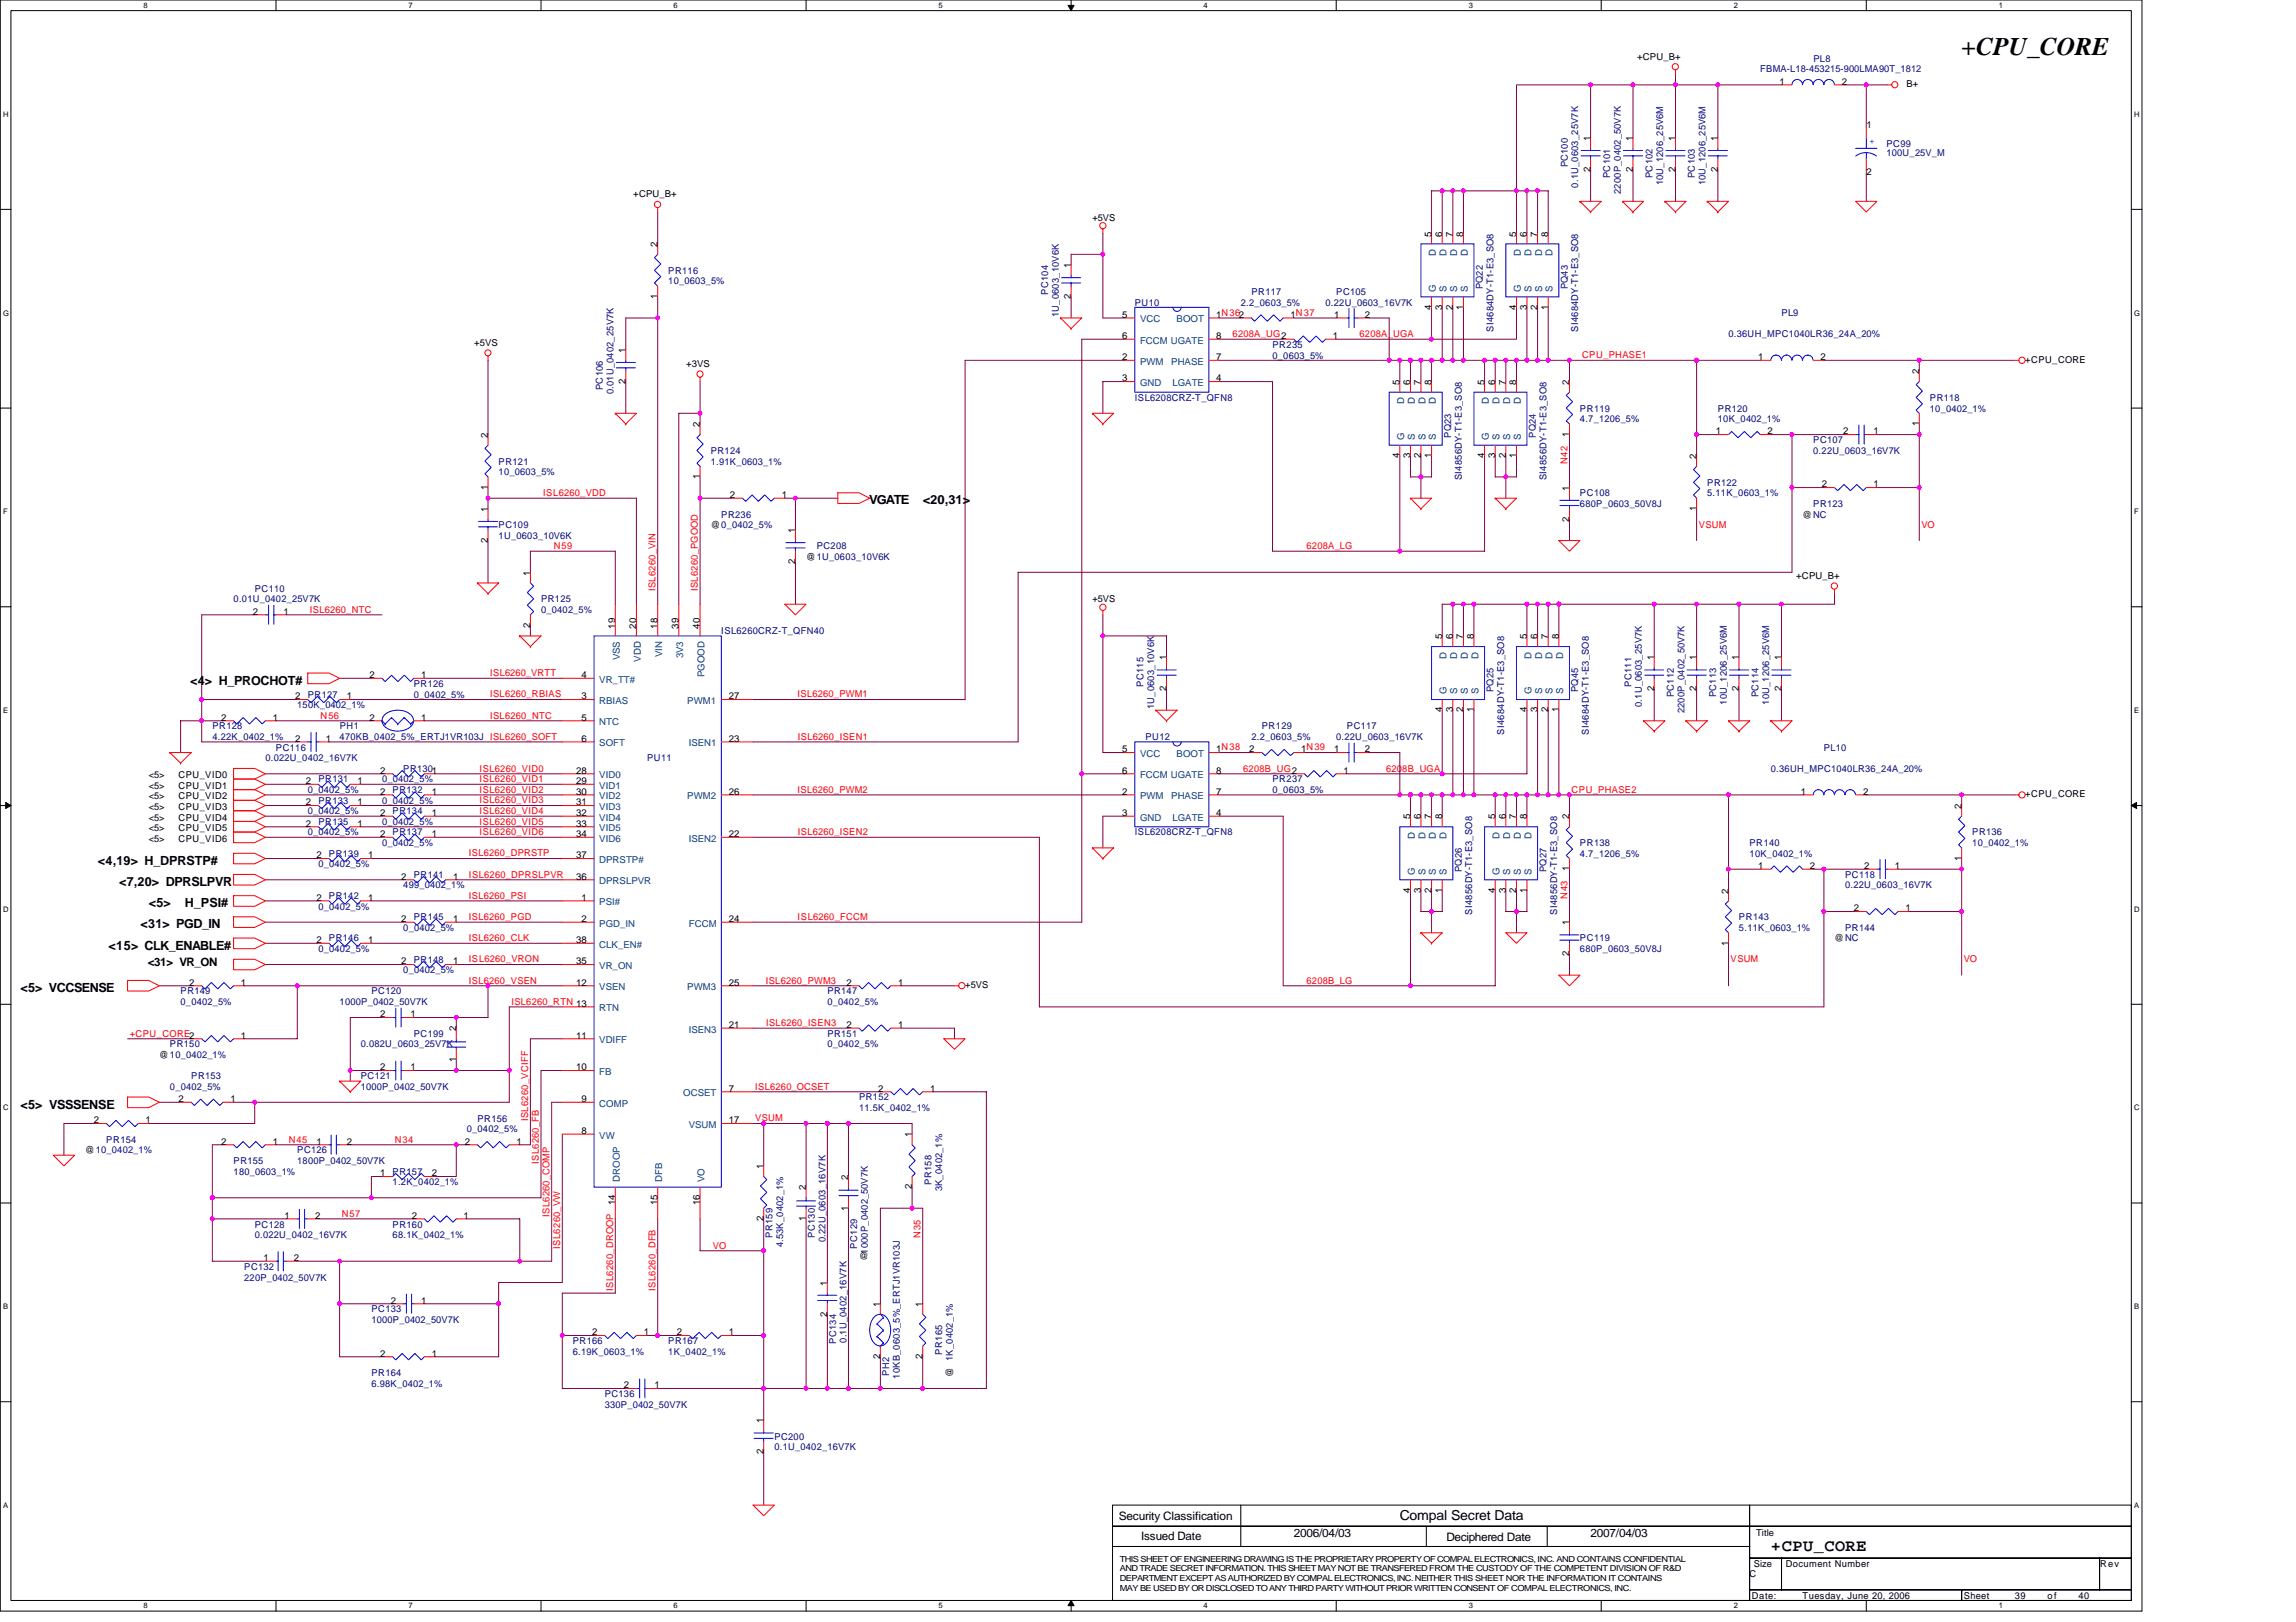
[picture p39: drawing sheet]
<svg xmlns="http://www.w3.org/2000/svg" width="297mm" height="210mm" viewBox="0 0 297 210" stroke-linecap="round" stroke-linejoin="round" font-family="sans-serif">
<defs><g id="words">
<text font-size="3.3" x="253.8" y="7.1">+CPU_CORE</text>
<text font-size="2.2" x="229.1" y="200.7">+CPU_CORE</text>
<text font-size="1.8" x="181.1" y="196.8">Compal Secret Data</text>
<g font-size="1.6">
<text x="112.5" y="65.3">VGATE</text>
<text x="119.4" y="65.3">&lt;20,31&gt;</text>
<text x="24.6" y="88.6">&lt;4&gt; H_PROCHOT#</text>
<text x="12.7" y="111.9">&lt;4,19&gt; H_DPRSTP#</text>
<text x="15.4" y="114.7">&lt;7,20&gt; DPRSLPVR</text>
<text x="19.2" y="117.4">&lt;5&gt;</text>
<text x="23.9" y="117.4">H_PSI#</text>
<text x="14.1" y="122.9">&lt;15&gt; CLK_ENABLE#</text>
<text x="18.2" y="120.1">&lt;31&gt; PGD_IN</text>
<text x="2.6" y="128.4">&lt;5&gt; VCCSENSE</text>
<text x="2.6" y="143.5">&lt;5&gt; VSSSENSE</text>
</g>
<g font-size="1.5">
<text x="19.1" y="125">&lt;31&gt; VR_ON</text>
<text x="144.8" y="196.7">Security Classification</text>
<text x="147.6" y="199.3">Issued Date</text>
<text x="167.4" y="198.9">2006/04/03</text>
<text x="187.1" y="199.4">Deciphered Date</text>
<text x="205.8" y="198.9">2007/04/03</text>
</g>
<g font-size="1.2">
<text x="211.8" y="7.7">+CPU_B+</text>
<text x="230.2" y="11">1</text>
<text x="238.3" y="11">2</text>
<text x="246.7" y="11.3">B+</text>
<text x="241.5" y="16.6">1</text>
<text x="205.8" y="22.2" transform="rotate(-90 205.8 22.2)">2</text>
<text x="205.8" y="18.2" transform="rotate(-90 205.8 18.2)">1</text>
<text x="211.2" y="22.2" transform="rotate(-90 211.2 22.2)">2</text>
<text x="211.2" y="18.2" transform="rotate(-90 211.2 18.2)">1</text>
<text x="216.7" y="22.2" transform="rotate(-90 216.7 22.2)">2</text>
<text x="216.7" y="18.2" transform="rotate(-90 216.7 18.2)">1</text>
<text x="222.2" y="22.2" transform="rotate(-90 222.2 22.2)">2</text>
<text x="222.2" y="18.2" transform="rotate(-90 222.2 18.2)">1</text>
<text x="241.5" y="22.6">2</text>
<text x="81.9" y="25.5">+CPU_B+</text>
<text x="141.3" y="28.6">+5VS</text>
<text x="85.1" y="32" transform="rotate(-90 85.1 32)">2</text>
<text x="138.6" y="34.7" transform="rotate(-90 138.6 34.7)">1</text>
<text x="185.2" y="30.6" transform="rotate(-90 185.2 30.6)">5</text>
<text x="186.6" y="30.6" transform="rotate(-90 186.6 30.6)">6</text>
<text x="187.9" y="30.6" transform="rotate(-90 187.9 30.6)">7</text>
<text x="189.3" y="30.6" transform="rotate(-90 189.3 30.6)">8</text>
<text x="196.2" y="30.6" transform="rotate(-90 196.2 30.6)">5</text>
<text x="197.5" y="30.6" transform="rotate(-90 197.5 30.6)">6</text>
<text x="198.9" y="30.6" transform="rotate(-90 198.9 30.6)">7</text>
<text x="200.3" y="30.6" transform="rotate(-90 200.3 30.6)">8</text>
<text x="85.1" y="38.7" transform="rotate(-90 85.1 38.7)">1</text>
<text x="138.6" y="38.7" transform="rotate(-90 138.6 38.7)">2</text>
<text x="145.2" y="41.1">5</text>
<text x="157.3" y="41.1">1N362</text>
<text x="167" y="41.1">1N37</text>
<text x="172.6" y="41.1">1</text>
<text x="176.6" y="41.1">2</text>
<text x="185.2" y="40.1" transform="rotate(-90 185.2 40.1)">4</text>
<text x="186.6" y="40.1" transform="rotate(-90 186.6 40.1)">3</text>
<text x="187.9" y="40.1" transform="rotate(-90 187.9 40.1)">2</text>
<text x="189.3" y="40.1" transform="rotate(-90 189.3 40.1)">1</text>
<text x="196.2" y="40.1" transform="rotate(-90 196.2 40.1)">4</text>
<text x="197.5" y="40.1" transform="rotate(-90 197.5 40.1)">3</text>
<text x="198.9" y="40.1" transform="rotate(-90 198.9 40.1)">2</text>
<text x="200.3" y="40.1" transform="rotate(-90 200.3 40.1)">1</text>
<text x="61.4" y="44.7">+5VS</text>
<text x="80.9" y="45.7" transform="rotate(-90 80.9 45.7)">1</text>
<text x="88.8" y="47.5">+3VS</text>
<text x="145.2" y="43.9">6</text>
<text x="145.2" y="46.6">2</text>
<text x="157.3" y="43.9">8</text>
<text x="157.3" y="46.6">7</text>
<text x="172.4" y="43.9">1</text>
<text x="227.5" y="46.6">1</text>
<text x="235.5" y="46.6">2</text>
<text x="262" y="46.9">+CPU_CORE</text>
<text x="80.9" y="49.7" transform="rotate(-90 80.9 49.7)">2</text>
<text x="145.2" y="49.4">3</text>
<text x="157.3" y="49.4">4</text>
<text x="181.1" y="49.8" transform="rotate(-90 181.1 49.8)">5</text>
<text x="182.5" y="49.8" transform="rotate(-90 182.5 49.8)">6</text>
<text x="183.8" y="49.8" transform="rotate(-90 183.8 49.8)">7</text>
<text x="185.2" y="49.8" transform="rotate(-90 185.2 49.8)">8</text>
<text x="192" y="49.8" transform="rotate(-90 192 49.8)">5</text>
<text x="193.4" y="49.8" transform="rotate(-90 193.4 49.8)">6</text>
<text x="194.8" y="49.8" transform="rotate(-90 194.8 49.8)">7</text>
<text x="196.2" y="49.8" transform="rotate(-90 196.2 49.8)">8</text>
<text x="203" y="49.8" transform="rotate(-90 203 49.8)">2</text>
<text x="248.3" y="48.4" transform="rotate(-90 248.3 48.4)">2</text>
<text x="63.1" y="56.7" transform="rotate(-90 63.1 56.7)">2</text>
<text x="90.5" y="55.3" transform="rotate(-90 90.5 55.3)">2</text>
<text x="181.1" y="59.3" transform="rotate(-90 181.1 59.3)">4</text>
<text x="182.5" y="59.3" transform="rotate(-90 182.5 59.3)">3</text>
<text x="183.8" y="59.3" transform="rotate(-90 183.8 59.3)">2</text>
<text x="185.2" y="59.3" transform="rotate(-90 185.2 59.3)">1</text>
<text x="192" y="59.3" transform="rotate(-90 192 59.3)">4</text>
<text x="193.4" y="59.3" transform="rotate(-90 193.4 59.3)">3</text>
<text x="194.8" y="59.3" transform="rotate(-90 194.8 59.3)">2</text>
<text x="196.2" y="59.3" transform="rotate(-90 196.2 59.3)">1</text>
<text x="203" y="56.5" transform="rotate(-90 203 56.5)">1</text>
<text x="219.5" y="59.4" transform="rotate(-90 219.5 59.4)">2</text>
<text x="222" y="56.2">1</text>
<text x="228.7" y="56.2">2</text>
<text x="238.4" y="56.2">2</text>
<text x="242.4" y="56.2">1</text>
<text x="248.3" y="55.1" transform="rotate(-90 248.3 55.1)">1</text>
<text x="63.1" y="63.4" transform="rotate(-90 63.1 63.4)">1</text>
<text x="90.5" y="62" transform="rotate(-90 90.5 62)">1</text>
<text x="94.4" y="64.5">2</text>
<text x="101.1" y="64.5">1</text>
<text x="203" y="63.5" transform="rotate(-90 203 63.5)">1</text>
<text x="235.7" y="63.1">2</text>
<text x="242.4" y="63.1">1</text>
<text x="63.1" y="70.2" transform="rotate(-90 63.1 70.2)">2</text>
<text x="63.1" y="66.3" transform="rotate(-90 63.1 66.3)">1</text>
<text x="91.9" y="68.3">@0_0402_5%</text>
<text x="102.9" y="69" transform="rotate(-90 102.9 69)">1</text>
<text x="203" y="67.5" transform="rotate(-90 203 67.5)">2</text>
<text x="219.5" y="66.1" transform="rotate(-90 219.5 66.1)">1</text>
<text x="233.2" y="67">@NC</text>
<text x="68.6" y="74.5" transform="rotate(-90 68.6 74.5)">1</text>
<text x="102.9" y="73" transform="rotate(-90 102.9 73)">2</text>
<text x="104.3" y="72.5">@1U_0603_10V6K</text>
<text x="141.3" y="77.9">+5VS</text>
<text x="232.4" y="74.9">+CPU_B+</text>
<text x="32.7" y="79.5">2</text>
<text x="36.7" y="79.5">1</text>
<text x="68.6" y="81.2" transform="rotate(-90 68.6 81.2)">2</text>
<text x="79.6" y="81.3" transform="rotate(-90 79.6 81.3)">19</text>
<text x="82.3" y="81.3" transform="rotate(-90 82.3 81.3)">20</text>
<text x="85.1" y="81.3" transform="rotate(-90 85.1 81.3)">18</text>
<text x="87.8" y="81.3" transform="rotate(-90 87.8 81.3)">39</text>
<text x="90.5" y="81.3" transform="rotate(-90 90.5 81.3)">40</text>
<text x="186.6" y="82.7" transform="rotate(-90 186.6 82.7)">5</text>
<text x="187.9" y="82.7" transform="rotate(-90 187.9 82.7)">6</text>
<text x="189.3" y="82.7" transform="rotate(-90 189.3 82.7)">7</text>
<text x="190.7" y="82.7" transform="rotate(-90 190.7 82.7)">8</text>
<text x="197.5" y="82.7" transform="rotate(-90 197.5 82.7)">5</text>
<text x="198.9" y="82.7" transform="rotate(-90 198.9 82.7)">6</text>
<text x="200.3" y="82.7" transform="rotate(-90 200.3 82.7)">7</text>
<text x="201.7" y="82.7" transform="rotate(-90 201.7 82.7)">8</text>
<text x="47.8" y="87.8">2</text>
<text x="54.5" y="87.8">1</text>
<text x="75.2" y="87.8">4</text>
<text x="150.9" y="89.4" transform="rotate(-90 150.9 89.4)">2</text>
<text x="150.9" y="85.5" transform="rotate(-90 150.9 85.5)">1</text>
<text x="214" y="89.4" transform="rotate(-90 214 89.4)">2</text>
<text x="214" y="85.5" transform="rotate(-90 214 85.5)">1</text>
<text x="219.5" y="89.4" transform="rotate(-90 219.5 89.4)">2</text>
<text x="219.5" y="85.5" transform="rotate(-90 219.5 85.5)">1</text>
<text x="225" y="89.4" transform="rotate(-90 225 89.4)">2</text>
<text x="225" y="85.5" transform="rotate(-90 225 85.5)">1</text>
<text x="230.5" y="89.4" transform="rotate(-90 230.5 89.4)">2</text>
<text x="230.5" y="85.5" transform="rotate(-90 230.5 85.5)">1</text>
<text x="28.6" y="93.3">2</text>
<text x="35.3" y="93.3">1</text>
<text x="38.2" y="90.5">2</text>
<text x="38.2" y="96">2</text>
<text x="42.1" y="96">1</text>
<text x="44.9" y="90.5">1</text>
<text x="47.8" y="93.3">2</text>
<text x="54.5" y="93.3">1</text>
<text x="75.2" y="90.5">3</text>
<text x="75.2" y="93.3">5</text>
<text x="75.2" y="96">6</text>
<text x="94.3" y="96">23</text>
<text x="94.3" y="90.5">27</text>
<text x="186.6" y="92.2" transform="rotate(-90 186.6 92.2)">4</text>
<text x="187.9" y="92.2" transform="rotate(-90 187.9 92.2)">3</text>
<text x="189.3" y="92.2" transform="rotate(-90 189.3 92.2)">2</text>
<text x="190.7" y="92.2" transform="rotate(-90 190.7 92.2)">1</text>
<text x="197.5" y="92.2" transform="rotate(-90 197.5 92.2)">4</text>
<text x="198.9" y="92.2" transform="rotate(-90 198.9 92.2)">3</text>
<text x="200.3" y="92.2" transform="rotate(-90 200.3 92.2)">2</text>
<text x="201.7" y="92.2" transform="rotate(-90 201.7 92.2)">1</text>
<text x="19.2" y="100.7">&lt;5&gt;</text>
<text x="23.1" y="100.7">CPU_VID0</text>
<text x="39.6" y="101.5">2</text>
<text x="46.3" y="101.5">1</text>
<text x="49.2" y="100.1">2</text>
<text x="74.5" y="100.1">28</text>
<text x="74.5" y="101.5">29</text>
<text x="145.2" y="100.1">6</text>
<text x="145.2" y="97.4">5</text>
<text x="157.3" y="97.4">1N38</text>
<text x="157.3" y="100.1">8</text>
<text x="161.6" y="97.4">2</text>
<text x="168.3" y="97.4">1N39</text>
<text x="172.6" y="97.4">1</text>
<text x="173.8" y="100.1">1</text>
<text x="176.6" y="97.4">2</text>
<text x="19.2" y="102.1">&lt;5&gt;</text>
<text x="19.2" y="103.4">&lt;5&gt;</text>
<text x="19.2" y="104.8">&lt;5&gt;</text>
<text x="19.2" y="106.2">&lt;5&gt;</text>
<text x="19.2" y="107.6">&lt;5&gt;</text>
<text x="23.1" y="102.1">CPU_VID1</text>
<text x="23.1" y="103.4">CPU_VID2</text>
<text x="23.1" y="104.8">CPU_VID3</text>
<text x="23.1" y="106.2">CPU_VID4</text>
<text x="23.1" y="107.6">CPU_VID5</text>
<text x="39.6" y="104.2">2</text>
<text x="39.6" y="107">2</text>
<text x="46.3" y="104.2">1</text>
<text x="46.3" y="107">1</text>
<text x="49.2" y="102.8">2</text>
<text x="49.2" y="105.6">2</text>
<text x="55.9" y="102.8">1</text>
<text x="55.9" y="105.6">1</text>
<text x="74.5" y="107">33</text>
<text x="74.5" y="102.8">30</text>
<text x="74.5" y="104.2">31</text>
<text x="74.5" y="105.6">32</text>
<text x="94.3" y="102.8">26</text>
<text x="145.2" y="102.8">2</text>
<text x="145.2" y="105.6">3</text>
<text x="157.3" y="105.6">4</text>
<text x="157.3" y="102.8">7</text>
<text x="182.5" y="106" transform="rotate(-90 182.5 106)">5</text>
<text x="183.8" y="106" transform="rotate(-90 183.8 106)">6</text>
<text x="185.2" y="106" transform="rotate(-90 185.2 106)">7</text>
<text x="186.6" y="106" transform="rotate(-90 186.6 106)">8</text>
<text x="193.4" y="106" transform="rotate(-90 193.4 106)">5</text>
<text x="194.8" y="106" transform="rotate(-90 194.8 106)">6</text>
<text x="196.2" y="106" transform="rotate(-90 196.2 106)">7</text>
<text x="197.5" y="106" transform="rotate(-90 197.5 106)">8</text>
<text x="203" y="106" transform="rotate(-90 203 106)">2</text>
<text x="233" y="102.8">1</text>
<text x="241" y="102.8">2</text>
<text x="253.8" y="104.7" transform="rotate(-90 253.8 104.7)">2</text>
<text x="262" y="103.2">+CPU_CORE</text>
<text x="19.2" y="108.9">&lt;5&gt;</text>
<text x="23.1" y="108.9">CPU_VID6</text>
<text x="40.9" y="111.1">2</text>
<text x="47.6" y="111.1">1</text>
<text x="49.2" y="108.3">2</text>
<text x="51.9" y="113.8">2</text>
<text x="55.9" y="108.3">1</text>
<text x="58.6" y="113.8">1</text>
<text x="74.5" y="113.8">36</text>
<text x="74.5" y="111.1">37</text>
<text x="74.5" y="108.3">34</text>
<text x="94.3" y="108.3">22</text>
<text x="203" y="112.8" transform="rotate(-90 203 112.8)">1</text>
<text x="227.5" y="112.5">1</text>
<text x="234.2" y="112.5">2</text>
<text x="241.2" y="112.5">2</text>
<text x="245.1" y="112.5">1</text>
<text x="253.8" y="111.4" transform="rotate(-90 253.8 111.4)">1</text>
<text x="40.9" y="116.6">2</text>
<text x="47.6" y="116.6">1</text>
<text x="51.9" y="119.3">2</text>
<text x="58.6" y="119.3">1</text>
<text x="75.2" y="119.3">2</text>
<text x="75.2" y="116.6">1</text>
<text x="94.3" y="119.3">24</text>
<text x="182.5" y="115.5" transform="rotate(-90 182.5 115.5)">4</text>
<text x="183.8" y="115.5" transform="rotate(-90 183.8 115.5)">3</text>
<text x="185.2" y="115.5" transform="rotate(-90 185.2 115.5)">2</text>
<text x="186.6" y="115.5" transform="rotate(-90 186.6 115.5)">1</text>
<text x="193.4" y="115.5" transform="rotate(-90 193.4 115.5)">4</text>
<text x="194.8" y="115.5" transform="rotate(-90 194.8 115.5)">3</text>
<text x="196.2" y="115.5" transform="rotate(-90 196.2 115.5)">2</text>
<text x="197.5" y="115.5" transform="rotate(-90 197.5 115.5)">1</text>
<text x="203" y="119.8" transform="rotate(-90 203 119.8)">1</text>
<text x="223.6" y="115.6" transform="rotate(-90 223.6 115.6)">2</text>
<text x="239.8" y="117.9">2</text>
<text x="246.5" y="117.9">1</text>
<text x="40.9" y="122">2</text>
<text x="47.6" y="122">1</text>
<text x="51.9" y="124.8">2</text>
<text x="58.6" y="124.8">1</text>
<text x="74.5" y="122">38</text>
<text x="74.5" y="124.8">35</text>
<text x="203" y="123.7" transform="rotate(-90 203 123.7)">2</text>
<text x="223.6" y="122.4" transform="rotate(-90 223.6 122.4)">1</text>
<text x="237.3" y="121.8">@NC</text>
<text x="24.5" y="127.6">2</text>
<text x="31.2" y="127.6">1</text>
<text x="49.2" y="131.7">2</text>
<text x="53.1" y="131.7">1</text>
<text x="74.5" y="127.6">12</text>
<text x="94.3" y="127.6">25</text>
<text x="109.5" y="127.6">2</text>
<text x="116.2" y="127.6">1</text>
<text x="124.9" y="127.9">+5VS</text>
<text x="20.6" y="136.9">@10_0402_1%</text>
<text x="31.2" y="134.4">1</text>
<text x="59" y="137.4" transform="rotate(-90 59 137.4)">1</text>
<text x="59" y="133.5" transform="rotate(-90 59 133.5)">2</text>
<text x="74.5" y="134.4">11</text>
<text x="94.3" y="133">21</text>
<text x="109.5" y="133">2</text>
<text x="116.2" y="133">1</text>
<text x="23.1" y="142.6">2</text>
<text x="29.8" y="142.6">1</text>
<text x="49.2" y="138.5">2</text>
<text x="53.1" y="138.5">1</text>
<text x="74.5" y="138.5">10</text>
<text x="75.2" y="142.6">9</text>
<text x="94.3" y="141.3">7</text>
<text x="113.6" y="141.3">2</text>
<text x="120.3" y="141.3">1</text>
<text x="11" y="149.3">@10_0402_1%</text>
<text x="12.1" y="145.4">2</text>
<text x="18.8" y="145.4">1</text>
<text x="28.6" y="148.1">2</text>
<text x="35.3" y="148.1">1</text>
<text x="40.9" y="148.1">1</text>
<text x="44.9" y="148.1">2</text>
<text x="60.1" y="148.1">2</text>
<text x="66.8" y="148.1">1</text>
<text x="75.2" y="146.7">8</text>
<text x="94.3" y="145.4">17</text>
<text x="118" y="147.2" transform="rotate(-90 118 147.2)">1</text>
<text x="49.2" y="152.2">1</text>
<text x="55.9" y="152.2">2</text>
<text x="79.6" y="156" transform="rotate(-90 79.6 156)">14</text>
<text x="85.1" y="156" transform="rotate(-90 85.1 156)">15</text>
<text x="90.5" y="156" transform="rotate(-90 90.5 156)">16</text>
<text x="98.8" y="151.3" transform="rotate(-90 98.8 151.3)">1</text>
<text x="104.3" y="154.1" transform="rotate(-90 104.3 154.1)">2</text>
<text x="109.7" y="152.7" transform="rotate(-90 109.7 152.7)">2</text>
<text x="118" y="153.9" transform="rotate(-90 118 153.9)">2</text>
<text x="36.8" y="157.7">1</text>
<text x="40.8" y="157.7">2</text>
<text x="53.3" y="157.7">2</text>
<text x="60" y="157.7">1</text>
<text x="98.8" y="158" transform="rotate(-90 98.8 158)">2</text>
<text x="104.3" y="158" transform="rotate(-90 104.3 158)">1</text>
<text x="109.7" y="156.7" transform="rotate(-90 109.7 156.7)">1</text>
<text x="34.1" y="163.2">1</text>
<text x="38" y="163.2">2</text>
<text x="107" y="166.4" transform="rotate(-90 107 166.4)">1</text>
<text x="111.1" y="163">@</text>
<text x="50.5" y="168.7">2</text>
<text x="54.5" y="168.7">1</text>
<text x="76.6" y="172.8">2</text>
<text x="83.3" y="172.8">1</text>
<text x="87.6" y="172.8">2</text>
<text x="94.3" y="172.8">1</text>
<text x="107" y="170.4" transform="rotate(-90 107 170.4)">2</text>
<text x="113.9" y="169.1" transform="rotate(-90 113.9 169.1)">1</text>
<text x="119.4" y="169.1" transform="rotate(-90 119.4 169.1)">1</text>
<text x="49.2" y="175.6">2</text>
<text x="55.9" y="175.6">1</text>
<text x="80.7" y="179.7">2</text>
<text x="84.7" y="179.7">1</text>
<text x="113.9" y="175.9" transform="rotate(-90 113.9 175.9)">2</text>
<text x="119.4" y="175.9" transform="rotate(-90 119.4 175.9)">2</text>
<text x="123.3" y="178.2" transform="rotate(-90 123.3 178.2)">@ 1K_0402_1%</text>
<text x="98.8" y="184.2" transform="rotate(-90 98.8 184.2)">1</text>
<text x="98.8" y="188.2" transform="rotate(-90 98.8 188.2)">2</text>
<text x="226.9" y="202.8">Size</text>
<text x="227.2" y="198.8">Title</text>
<text x="231" y="202.8">Document Number</text>
<text x="271.7" y="202.8">Rev</text>
<text x="226.4" y="204.1">C</text>
<text x="226.6" y="206.9">Date:</text>
<text x="233.2" y="206.9">Tuesday, June 20, 2006</text>
<text x="254.1" y="206.9">Sheet</text>
<text x="260.7" y="206.9">39</text>
<text x="264.9" y="206.9">o f</text>
<text x="268.9" y="206.9">40</text>
</g>
<g font-size="1.2" fill="#000080">
<text x="227.7" y="9.4">FBMA-L18-453215-900LMA90T_1812</text>
<text x="234.6" y="8">PL8</text>
<text x="202.8" y="21.7" transform="rotate(-90 202.8 21.7)">PC100</text>
<text x="208.3" y="23.1" transform="rotate(-90 208.3 23.1)">PC101</text>
<text x="213.8" y="23.1" transform="rotate(-90 213.8 23.1)">PC102</text>
<text x="219.3" y="23.1" transform="rotate(-90 219.3 23.1)">PC103</text>
<text x="244" y="19">PC99</text>
<text x="244" y="20.2">100U_25V_M</text>
<text x="204.2" y="24.3" transform="rotate(-90 204.2 24.3)">0.1U_0603_25V7K</text>
<text x="209.7" y="25.1" transform="rotate(-90 209.7 25.1)">2200P_0402_50V7K</text>
<text x="215.2" y="24" transform="rotate(-90 215.2 24)">10U_1206_25V6M</text>
<text x="220.6" y="24" transform="rotate(-90 220.6 24)">10U_1206_25V6M</text>
<text x="86.5" y="35.4">PR116</text>
<text x="86.5" y="36.8">10_0603_5%</text>
<text x="135.6" y="38.1" transform="rotate(-90 135.6 38.1)">PC104</text>
<text x="137" y="41" transform="rotate(-90 137 41)">1U_0603_10V6K</text>
<text x="146.8" y="39.5">PU10</text>
<text x="160.5" y="39.5">2.2_0603_5%</text>
<text x="161.9" y="38.2">PR117</text>
<text x="171.5" y="39.5">0.22U_0603_16V7K</text>
<text x="172.9" y="38.2">PC105</text>
<text x="191.8" y="37.4" transform="rotate(-90 191.8 37.4)">PQ22</text>
<text x="202.8" y="37.4" transform="rotate(-90 202.8 37.4)">PQ43</text>
<text x="230.5" y="40.9">PL9</text>
<text x="164.6" y="45">PR235</text>
<text x="164.6" y="46.4">0_0603_5%</text>
<text x="193.2" y="42.9" transform="rotate(-90 193.2 42.9)">SI4684DY-T1-E3_SO8</text>
<text x="204.2" y="42.9" transform="rotate(-90 204.2 42.9)">SI4684DY-T1-E3_SO8</text>
<text x="223.6" y="43.6">0.36UH_MPC1040LR36_24A_20%</text>
<text x="78" y="50.5" transform="rotate(-90 78 50.5)">PC106</text>
<text x="79.4" y="51" transform="rotate(-90 79.4 51)">0.01U_0402_25V7K</text>
<text x="146.8" y="51.9">ISL6208CRZ-T_QFN8</text>
<text x="204.4" y="53.3">PR119</text>
<text x="222.2" y="53.3">PR120</text>
<text x="249.7" y="51.9">PR118</text>
<text x="249.7" y="53.3">10_0402_1%</text>
<text x="91.9" y="58.7">PR124</text>
<text x="187.7" y="56.6" transform="rotate(-90 187.7 56.6)">PQ23</text>
<text x="198.7" y="56.6" transform="rotate(-90 198.7 56.6)">PQ24</text>
<text x="204.4" y="54.6">4.7_1206_5%</text>
<text x="222.2" y="54.6">10K_0402_1%</text>
<text x="234.6" y="57.4">PC107</text>
<text x="234.6" y="58.7">0.22U_0603_16V7K</text>
<text x="64.5" y="60.1">PR121</text>
<text x="64.5" y="61.5">10_0603_5%</text>
<text x="91.9" y="60.1">1.91K_0603_1%</text>
<text x="189.1" y="62.1" transform="rotate(-90 189.1 62.1)">SI4856DY-T1-E3_SO8</text>
<text x="200.1" y="62.1" transform="rotate(-90 200.1 62.1)">SI4856DY-T1-E3_SO8</text>
<text x="204.4" y="64.2">PC108</text>
<text x="204.4" y="65.6">680P_0603_50V8J</text>
<text x="220.9" y="62.8">PR122</text>
<text x="220.9" y="64.2">5.11K_0603_1%</text>
<text x="234.6" y="65.6">PR123</text>
<text x="64.5" y="68.3">PC109</text>
<text x="64.5" y="69.7">1U_0603_10V6K</text>
<text x="93.3" y="67">PR236</text>
<text x="105.7" y="71.1">PC208</text>
<text x="30.2" y="77.9">0.01U_0402_25V7K</text>
<text x="33" y="76.6">PC110</text>
<text x="70" y="77.9">PR125</text>
<text x="70" y="79.3">0_0402_5%</text>
<text x="93.3" y="82">ISL6260CRZ-T_QFN40</text>
<text x="53.5" y="88.9">PR126</text>
<text x="148" y="88.9" transform="rotate(-90 148 88.9)">PC115</text>
<text x="193.2" y="89.6" transform="rotate(-90 193.2 89.6)">PQ25</text>
<text x="204.2" y="89.6" transform="rotate(-90 204.2 89.6)">PQ45</text>
<text x="211" y="88.9" transform="rotate(-90 211 88.9)">PC111</text>
<text x="27.5" y="94.4">PR128</text>
<text x="27.5" y="95.8">4.22K_0402_1%</text>
<text x="38.5" y="91.7">150K_0402_1%</text>
<text x="39.8" y="90.3">PR127</text>
<text x="43.9" y="95.8">470KB_0402_5%_ERTJ1VR103J ISL6260_SOFT</text>
<text x="44" y="94.4">PH1</text>
<text x="53.5" y="90.3">0_0402_5%</text>
<text x="148.2" y="95.8">PU12</text>
<text x="149.3" y="91.8" transform="rotate(-90 149.3 91.8)">1U_0603_10V6K</text>
<text x="161.9" y="95.8">2.2_0603_5%</text>
<text x="163.3" y="94.4">PR129</text>
<text x="172.9" y="95.8">0.22U_0603_16V7K</text>
<text x="174.2" y="94.4">PC117</text>
<text x="194.6" y="95.1" transform="rotate(-90 194.6 95.1)">SI4684DY-T1-E3_SO8</text>
<text x="205.5" y="95.1" transform="rotate(-90 205.5 95.1)">SI4684DY-T1-E3_SO8</text>
<text x="212.4" y="91.5" transform="rotate(-90 212.4 91.5)">0.1U_0603_25V7K</text>
<text x="216.5" y="90.3" transform="rotate(-90 216.5 90.3)">PC112</text>
<text x="217.9" y="92.3" transform="rotate(-90 217.9 92.3)">2200P_0402_50V7K</text>
<text x="222" y="90.3" transform="rotate(-90 222 90.3)">PC113</text>
<text x="223.4" y="91.2" transform="rotate(-90 223.4 91.2)">10U_1206_25V6M</text>
<text x="227.5" y="90.3" transform="rotate(-90 227.5 90.3)">PC114</text>
<text x="228.9" y="91.2" transform="rotate(-90 228.9 91.2)">10U_1206_25V6M</text>
<text x="34.3" y="98.5">0.022U_0402_16V7K</text>
<text x="35.7" y="97.1">PC116</text>
<text x="41.2" y="101.3">PR131</text>
<text x="49.4" y="101.3">0_0402_5%</text>
<text x="52.2" y="99.9">PR1301</text>
<text x="83.7" y="98.5">PU11</text>
<text x="164.6" y="101.3">PR237</text>
<text x="229.1" y="99.9">0.36UH_MPC1040LR36_24A_20%</text>
<text x="236" y="97.1">PL10</text>
<text x="39.8" y="105.4">0_0402_5%</text>
<text x="39.8" y="102.6">0_0402_5%</text>
<text x="41.2" y="104">PR133</text>
<text x="41.2" y="106.7">PR135</text>
<text x="49.4" y="104">0_0402_5%</text>
<text x="49.4" y="106.7">0_0402_5%</text>
<text x="50.8" y="102.6">PR132</text>
<text x="50.8" y="105.4">PR134</text>
<text x="164.6" y="102.6">0_0603_5%</text>
<text x="39.8" y="108.1">0_0402_5%</text>
<text x="41.2" y="112.2">0_0402_5%</text>
<text x="42.6" y="110.8">PR139</text>
<text x="49.4" y="109.5">0_0402_5%</text>
<text x="50.8" y="108.1">PR137</text>
<text x="53.5" y="113.6">PR141</text>
<text x="146.8" y="108.1">ISL6208CRZ-T_QFN8</text>
<text x="189.1" y="112.9" transform="rotate(-90 189.1 112.9)">PQ26</text>
<text x="200.1" y="112.9" transform="rotate(-90 200.1 112.9)">PQ27</text>
<text x="204.4" y="109.5">PR138</text>
<text x="204.4" y="110.8">4.7_1206_5%</text>
<text x="226.4" y="109.5">PR140</text>
<text x="226.4" y="110.8">10K_0402_1%</text>
<text x="238.7" y="113.6">PC118</text>
<text x="255.2" y="108.1">PR136</text>
<text x="255.2" y="109.5">10_0402_1%</text>
<text x="41.2" y="117.7">0_0402_5%</text>
<text x="42.6" y="116.3">PR142</text>
<text x="52.2" y="115">499_0402_1%</text>
<text x="53.5" y="119.1">PR145</text>
<text x="190.5" y="118.4" transform="rotate(-90 190.5 118.4)">SI4856DY-T1-E3_SO8</text>
<text x="201.4" y="118.4" transform="rotate(-90 201.4 118.4)">SI4856DY-T1-E3_SO8</text>
<text x="225" y="119.1">PR143</text>
<text x="238.7" y="115">0.22U_0603_16V7K</text>
<text x="41.2" y="123.2">0_0402_5%</text>
<text x="42.6" y="121.8">PR146</text>
<text x="52.2" y="125.9">0_0402_5%</text>
<text x="52.2" y="120.5">0_0402_5%</text>
<text x="53.5" y="124.6">PR148</text>
<text x="204.4" y="121.8">PC119</text>
<text x="204.4" y="123.2">680P_0603_50V8J</text>
<text x="225" y="120.5">5.11K_0603_1%</text>
<text x="238.7" y="120.5">PR144</text>
<text x="23.4" y="128.7">PR149</text>
<text x="23.4" y="130">0_0402_5%</text>
<text x="43.9" y="130">1000P_0402_50V7K</text>
<text x="48" y="128.7">PC120</text>
<text x="107" y="128.7">PR147</text>
<text x="107" y="130">0_0402_5%</text>
<text x="22" y="135.6">PR150</text>
<text x="46.7" y="135.6">0.082U_0603_25V7K</text>
<text x="53.5" y="134.2">PC199</text>
<text x="107" y="134.2">PR151</text>
<text x="107" y="135.6">0_0402_5%</text>
<text x="22" y="141">0_0402_5%</text>
<text x="24.7" y="139.7">PR153</text>
<text x="46.7" y="139.7">PC121</text>
<text x="46.7" y="141">1000P_0402_50V7K</text>
<text x="111.1" y="142.4">PR152</text>
<text x="111.1" y="143.8">11.5K_0402_1%</text>
<text x="13.8" y="147.9">PR154</text>
<text x="38.5" y="149.3">PC126</text>
<text x="60.4" y="146.5">0_0402_5%</text>
<text x="61.8" y="145.1">PR156</text>
<text x="30.2" y="150.6">PR155</text>
<text x="30.2" y="152">180_0603_1%</text>
<text x="38.5" y="150.6">1800P_0402_50V7K</text>
<text x="50.8" y="152">PR157</text>
<text x="50.8" y="153.4">1.2K_0402_1%</text>
<text x="120.5" y="153.4" transform="rotate(-90 120.5 153.4)">PR158</text>
<text x="121.9" y="154.2" transform="rotate(-90 121.9 154.2)">3K_0402_1%</text>
<text x="33" y="158.9">PC128</text>
<text x="33" y="160.2">0.022U_0402_16V7K</text>
<text x="50.8" y="158.9">PR160</text>
<text x="50.8" y="160.2">68.1K_0402_1%</text>
<text x="99.9" y="160.2" transform="rotate(-90 99.9 160.2)">PR159</text>
<text x="101.3" y="161.4" transform="rotate(-90 101.3 161.4)">4.53K_0402_1%</text>
<text x="105.4" y="160.2" transform="rotate(-90 105.4 160.2)">PC130</text>
<text x="106.8" y="160.8" transform="rotate(-90 106.8 160.8)">0.22U_0603_16V7K</text>
<text x="110.9" y="161.6" transform="rotate(-90 110.9 161.6)">PC129</text>
<text x="31.6" y="164.3">PC132</text>
<text x="31.6" y="165.7">220P_0402_50V7K</text>
<text x="112.3" y="162.3" transform="rotate(-90 112.3 162.3)">1000P_0402_50V7K</text>
<text x="48" y="169.8">PC133</text>
<text x="48" y="171.2">1000P_0402_50V7K</text>
<text x="74.1" y="173.9">PR166</text>
<text x="86.5" y="173.9">PR167</text>
<text x="108.2" y="173.9" transform="rotate(-90 108.2 173.9)">PC134</text>
<text x="109.5" y="173.8" transform="rotate(-90 109.5 173.8)">0.1U_0402_16V7K</text>
<text x="48" y="178.1">PR164</text>
<text x="48" y="179.4">6.98K_0402_1%</text>
<text x="74.1" y="175.3">6.19K_0603_1%</text>
<text x="86.5" y="175.3">1K_0402_1%</text>
<text x="115" y="178" transform="rotate(-90 115 178)">PH2</text>
<text x="116.4" y="178.5" transform="rotate(-90 116.4 178.5)">10KB_0603_5%_ERTJ1VR103J</text>
<text x="121.9" y="175.3" transform="rotate(-90 121.9 175.3)">PR165</text>
<text x="78.2" y="180.8">PC136</text>
<text x="78.2" y="182.2">330P_0402_50V7K</text>
<text x="100.2" y="186.3">PC200</text>
<text x="100.2" y="187.7">0.1U_0402_16V7K</text>
</g>
<text font-size="1.2" fill="#00f" x="241.8" y="18.7">+</text>
<g font-size="1.2" fill="#004080">
<text x="185.8" y="33.1" transform="rotate(-90 185.8 33.1)">D</text>
<text x="187.2" y="33.1" transform="rotate(-90 187.2 33.1)">D</text>
<text x="188.5" y="33.1" transform="rotate(-90 188.5 33.1)">D</text>
<text x="189.9" y="33.1" transform="rotate(-90 189.9 33.1)">D</text>
<text x="196.8" y="33.1" transform="rotate(-90 196.8 33.1)">D</text>
<text x="198.1" y="33.1" transform="rotate(-90 198.1 33.1)">D</text>
<text x="199.5" y="33.1" transform="rotate(-90 199.5 33.1)">D</text>
<text x="200.9" y="33.1" transform="rotate(-90 200.9 33.1)">D</text>
<text x="147.5" y="41.7">VCC</text>
<text x="152.2" y="41.7">BOOT</text>
<text x="185.8" y="37.7" transform="rotate(-90 185.8 37.7)">G</text>
<text x="187.2" y="37.7" transform="rotate(-90 187.2 37.7)">S</text>
<text x="188.5" y="37.7" transform="rotate(-90 188.5 37.7)">S</text>
<text x="189.9" y="37.7" transform="rotate(-90 189.9 37.7)">S</text>
<text x="196.8" y="37.7" transform="rotate(-90 196.8 37.7)">G</text>
<text x="198.1" y="37.7" transform="rotate(-90 198.1 37.7)">S</text>
<text x="199.5" y="37.7" transform="rotate(-90 199.5 37.7)">S</text>
<text x="200.9" y="37.7" transform="rotate(-90 200.9 37.7)">S</text>
<text x="147.5" y="44.5">FCCM UGATE</text>
<text x="147.5" y="47.2">PWM</text>
<text x="151.5" y="47.2">PHASE</text>
<text x="147.5" y="50">GND</text>
<text x="151.7" y="50">LGATE</text>
<text x="181.7" y="52.3" transform="rotate(-90 181.7 52.3)">D</text>
<text x="183" y="52.3" transform="rotate(-90 183 52.3)">D</text>
<text x="184.4" y="52.3" transform="rotate(-90 184.4 52.3)">D</text>
<text x="185.8" y="52.3" transform="rotate(-90 185.8 52.3)">D</text>
<text x="192.6" y="52.3" transform="rotate(-90 192.6 52.3)">D</text>
<text x="194" y="52.3" transform="rotate(-90 194 52.3)">D</text>
<text x="195.4" y="52.3" transform="rotate(-90 195.4 52.3)">D</text>
<text x="196.8" y="52.3" transform="rotate(-90 196.8 52.3)">D</text>
<text x="181.7" y="56.9" transform="rotate(-90 181.7 56.9)">G</text>
<text x="183" y="56.9" transform="rotate(-90 183 56.9)">S</text>
<text x="184.4" y="56.9" transform="rotate(-90 184.4 56.9)">S</text>
<text x="185.8" y="56.9" transform="rotate(-90 185.8 56.9)">S</text>
<text x="192.6" y="56.9" transform="rotate(-90 192.6 56.9)">G</text>
<text x="194" y="56.9" transform="rotate(-90 194 56.9)">S</text>
<text x="195.4" y="56.9" transform="rotate(-90 195.4 56.9)">S</text>
<text x="196.8" y="56.9" transform="rotate(-90 196.8 56.9)">S</text>
<text x="77.5" y="88.3">VR_TT#</text>
<text x="80.2" y="85.4" transform="rotate(-90 80.2 85.4)">VSS</text>
<text x="82.9" y="85.6" transform="rotate(-90 82.9 85.6)">VDD</text>
<text x="85.7" y="85" transform="rotate(-90 85.7 85)">VIN</text>
<text x="88.4" y="85.2" transform="rotate(-90 88.4 85.2)">3V3</text>
<text x="91.1" y="87.6" transform="rotate(-90 91.1 87.6)">PGOOD</text>
<text x="187.2" y="89.9" transform="rotate(-90 187.2 89.9)">G</text>
<text x="187.2" y="85.3" transform="rotate(-90 187.2 85.3)">D</text>
<text x="188.5" y="89.9" transform="rotate(-90 188.5 89.9)">S</text>
<text x="188.5" y="85.3" transform="rotate(-90 188.5 85.3)">D</text>
<text x="189.9" y="89.9" transform="rotate(-90 189.9 89.9)">S</text>
<text x="189.9" y="85.3" transform="rotate(-90 189.9 85.3)">D</text>
<text x="191.3" y="89.9" transform="rotate(-90 191.3 89.9)">S</text>
<text x="191.3" y="85.3" transform="rotate(-90 191.3 85.3)">D</text>
<text x="198.1" y="89.9" transform="rotate(-90 198.1 89.9)">G</text>
<text x="198.1" y="85.3" transform="rotate(-90 198.1 85.3)">D</text>
<text x="199.5" y="89.9" transform="rotate(-90 199.5 89.9)">S</text>
<text x="199.5" y="85.3" transform="rotate(-90 199.5 85.3)">D</text>
<text x="200.9" y="89.9" transform="rotate(-90 200.9 89.9)">S</text>
<text x="200.9" y="85.3" transform="rotate(-90 200.9 85.3)">D</text>
<text x="202.2" y="89.9" transform="rotate(-90 202.2 89.9)">S</text>
<text x="202.2" y="85.3" transform="rotate(-90 202.2 85.3)">D</text>
<text x="77.5" y="91.1">RBIAS</text>
<text x="77.5" y="93.9">NTC</text>
<text x="88.9" y="91.1">PWM1</text>
<text x="77.5" y="96.6">SOFT</text>
<text x="77.5" y="100.7">VID0</text>
<text x="89.1" y="96.6">ISEN1</text>
<text x="147.5" y="100.7">FCCM UGATE</text>
<text x="147.5" y="98">VCC</text>
<text x="152.2" y="98">BOOT</text>
<text x="77.5" y="107.6">VID5</text>
<text x="77.5" y="102.1">VID1</text>
<text x="77.5" y="103.4">VID2</text>
<text x="77.5" y="104.8">VID3</text>
<text x="77.5" y="106.2">VID4</text>
<text x="88.9" y="103.4">PWM2</text>
<text x="147.5" y="103.4">PWM</text>
<text x="147.5" y="106.2">GND</text>
<text x="151.5" y="103.4">PHASE</text>
<text x="151.7" y="106.2">LGATE</text>
<text x="77.5" y="111.7">DPRSTP#</text>
<text x="77.5" y="108.9">VID6</text>
<text x="89.1" y="108.9">ISEN2</text>
<text x="183" y="113.2" transform="rotate(-90 183 113.2)">G</text>
<text x="183" y="108.6" transform="rotate(-90 183 108.6)">D</text>
<text x="184.4" y="113.2" transform="rotate(-90 184.4 113.2)">S</text>
<text x="184.4" y="108.6" transform="rotate(-90 184.4 108.6)">D</text>
<text x="185.8" y="113.2" transform="rotate(-90 185.8 113.2)">S</text>
<text x="185.8" y="108.6" transform="rotate(-90 185.8 108.6)">D</text>
<text x="187.2" y="113.2" transform="rotate(-90 187.2 113.2)">S</text>
<text x="187.2" y="108.6" transform="rotate(-90 187.2 108.6)">D</text>
<text x="194" y="113.2" transform="rotate(-90 194 113.2)">G</text>
<text x="194" y="108.6" transform="rotate(-90 194 108.6)">D</text>
<text x="195.4" y="113.2" transform="rotate(-90 195.4 113.2)">S</text>
<text x="195.4" y="108.6" transform="rotate(-90 195.4 108.6)">D</text>
<text x="196.8" y="113.2" transform="rotate(-90 196.8 113.2)">S</text>
<text x="196.8" y="108.6" transform="rotate(-90 196.8 108.6)">D</text>
<text x="198.1" y="113.2" transform="rotate(-90 198.1 113.2)">S</text>
<text x="198.1" y="108.6" transform="rotate(-90 198.1 108.6)">D</text>
<text x="77.5" y="119.9">PGD_IN</text>
<text x="77.5" y="117.2">PSI#</text>
<text x="77.5" y="114.4">DPRSLPVR</text>
<text x="89.1" y="119.9">FCCM</text>
<text x="77.5" y="122.6">CLK_EN#</text>
<text x="77.5" y="125.4">VR_ON</text>
<text x="77.5" y="130.9">RTN</text>
<text x="77.5" y="128.1">VSEN</text>
<text x="88.9" y="128.1">PWM3</text>
<text x="77.5" y="135">VDIFF</text>
<text x="89.1" y="133.6">ISEN3</text>
<text x="77.5" y="139.1">FB</text>
<text x="77.5" y="143.2">COMP</text>
<text x="88.4" y="141.9">OCSET</text>
<text x="77.5" y="147.3">VW</text>
<text x="89.1" y="146">VSUM</text>
<text x="80.2" y="153" transform="rotate(-90 80.2 153)">DROOP</text>
<text x="85.7" y="153" transform="rotate(-90 85.7 153)">DFB</text>
<text x="91.1" y="153" transform="rotate(-90 91.1 153)">VO</text>
</g>
<g font-size="1.2" fill="#f00">
<text x="159.5" y="43.6">6208A_UG2</text>
<text x="175.9" y="43.6">6208A_UGA</text>
<text x="204.7" y="46.4">CPU_PHASE1</text>
<text x="70.3" y="64.2">ISL6260_VDD</text>
<text x="202.8" y="60.1" transform="rotate(-90 202.8 60.1)">N42</text>
<text x="71.6" y="71.1">N59</text>
<text x="169" y="71.1">6208A_LG</text>
<text x="219.8" y="68.3">VSUM</text>
<text x="248.6" y="68.3">VO</text>
<text x="84.8" y="76.5" transform="rotate(-90 84.8 76.5)">ISL6260_VIN</text>
<text x="90.3" y="76.5" transform="rotate(-90 90.3 76.5)">ISL6260_PGOOD</text>
<text x="40.1" y="79.3">ISL6260_NTC</text>
<text x="63.4" y="87.5">ISL6260_VRTT</text>
<text x="41.5" y="93">N56</text>
<text x="63.4" y="90.3">ISL6260_RBIAS</text>
<text x="63.4" y="93">ISL6260_NTC</text>
<text x="103.2" y="90.3">ISL6260_PWM1</text>
<text x="103.2" y="95.7">ISL6260_ISEN1</text>
<text x="62" y="99.9">ISL6260_VID0</text>
<text x="62" y="101.2">ISL6260_VID1</text>
<text x="160.8" y="99.9">6208B_UG2</text>
<text x="179.3" y="99.9">6208B_UGA</text>
<text x="62" y="102.6">ISL6260_VID2</text>
<text x="62" y="104">ISL6260_VID3</text>
<text x="62" y="105.3">ISL6260_VID4</text>
<text x="62" y="106.7">ISL6260_VID5</text>
<text x="103.2" y="102.6">ISL6260_PWM2</text>
<text x="203.3" y="102.6">CPU_PHASE2</text>
<text x="60.7" y="110.8">ISL6260_DPRSTP</text>
<text x="60.7" y="113.6">ISL6260_DPRSLPVR</text>
<text x="62" y="108.1">ISL6260_VID6</text>
<text x="103.2" y="108.1">ISL6260_ISEN2</text>
<text x="60.7" y="116.3">ISL6260_PSI</text>
<text x="60.7" y="119.1">ISL6260_PGD</text>
<text x="103.2" y="119.1">ISL6260_FCCM</text>
<text x="202.8" y="116.3" transform="rotate(-90 202.8 116.3)">N43</text>
<text x="60.7" y="121.8">ISL6260_CLK</text>
<text x="60.7" y="124.5">ISL6260_VRON</text>
<text x="223.9" y="124.5">VSUM</text>
<text x="254.1" y="124.5">VO</text>
<text x="60.7" y="127.3">ISL6260_VSEN</text>
<text x="66.2" y="130">ISL6260_RTN 13</text>
<text x="99.1" y="127.3">ISL6260_PWM3</text>
<text x="169" y="127.3">6208B_LG</text>
<text x="16.8" y="134.2">+CPU_CORE2</text>
<text x="99.1" y="132.8">ISL6260_ISEN3</text>
<text x="97.7" y="141">ISL6260_OCSET</text>
<text x="37.4" y="147.9">N45</text>
<text x="51.1" y="147.9">N34</text>
<text x="68.3" y="145.1" transform="rotate(-90 68.3 145.1)">ISL6260_VCIFF</text>
<text x="97.7" y="145.1">VSUM</text>
<text x="69.7" y="150.6" transform="rotate(-90 69.7 150.6)">ISL6260_FB</text>
<text x="44.2" y="157.5">N57</text>
<text x="71.1" y="157.5" transform="rotate(-90 71.1 157.5)">ISL6260_COMP</text>
<text x="72.5" y="161.6" transform="rotate(-90 72.5 161.6)">ISL6260_VW</text>
<text x="92.2" y="161.6">VO</text>
<text x="119.1" y="160.2" transform="rotate(-90 119.1 160.2)">N35</text>
<text x="79.3" y="167.1" transform="rotate(-90 79.3 167.1)">ISL6260_DROOP</text>
<text x="84.8" y="167.1" transform="rotate(-90 84.8 167.1)">ISL6260_DFB</text>
</g>
<g font-size="1.1">
<text x="144.9" y="202.1">THIS SHEET OF ENGINEERING DRAWING IS THE PROPRIETARY PROPERTY OF COMPAL ELECTRONICS, INC. AND CONTAINS CONFIDENTIAL</text>
<text x="144.9" y="203.3">AND TRADE SECRET INFORMATION. THIS SHEETMAY NOT BE TRANSFERED FROM THE CUSTODY OF THE COMPETENT DIVISION OF R&amp;D</text>
<text x="144.9" y="204.6">DEPARTMENT EXCEPT AS AUTHORIZEDBY COMPAL ELECTRONICS, INC. NEITHER THIS SHEET NOR THE INFORMATION IT CONTAINS</text>
<text x="144.9" y="205.9">MAY BE USED BY OR DISCLOSED TO ANY THIRD PARTY WITHOUT PRIOR WRITTEN CONSENT OF COMPAL ELECTRONICS, INC.</text>
</g>
<g font-size="1">
<text x="18.6" y="1">8</text>
<text x="52.8" y="1">7</text>
<text x="87.1" y="1">6</text>
<text x="121.4" y="1">5</text>
<text x="155.7" y="1">4</text>
<text x="190" y="1">3</text>
<text x="224.3" y="1">2</text>
<text x="258.6" y="1">1</text>
<text x=".4" y="15.1">H</text>
<text x="276.1" y="15.1">H</text>
<text x=".4" y="40.8">G</text>
<text x="276.1" y="40.8">G</text>
<text x=".4" y="66.5">F</text>
<text x="276.1" y="66.5">F</text>
<text x=".4" y="92.3">E</text>
<text x="276.1" y="92.3">E</text>
<text x=".4" y="118">D</text>
<text x="276.1" y="118">D</text>
<text x=".4" y="143.7">C</text>
<text x="276.1" y="143.7">C</text>
<text x=".4" y="169.4">B</text>
<text x="276.1" y="169.4">B</text>
<text x=".4" y="195.1">A</text>
<text x="276.1" y="195.1">A</text>
<text x="18.6" y="208.2">8</text>
<text x="52.8" y="208.2">7</text>
<text x="87.1" y="208.2">6</text>
<text x="121.4" y="208.2">5</text>
<text x="155.7" y="208.2">4</text>
<text x="190" y="208.2">3</text>
<text x="224.3" y="208.2">2</text>
<text x="258.6" y="208.2">1</text>
</g>
</g></defs>
<path d="M0 0h277.1v208.5h-277.1zM1.4 1.4h274.3v205.7h-274.3z" fill="none" stroke="#000" stroke-width=".13"/>
<g fill="#fff">
<path d="M18.6 .1h.5v1.1h-.5z"/>
<path d="M18.6 207.3h.5v1.1h-.5z"/>
</g>
<path d="M35.7 0v1.4M35.7 207.1v1.4" fill="none" stroke="#000" stroke-width=".13"/>
<g fill="#fff">
<path d="M52.8 .1h.6v1.1h-.6z"/>
<path d="M52.8 207.3h.6v1.1h-.6z"/>
</g>
<path d="M70 0v1.4M70 207.1v1.4" fill="none" stroke="#000" stroke-width=".13"/>
<g fill="#fff">
<path d="M87.1 .1h.6v1.1h-.6z"/>
<path d="M87.1 207.3h.6v1.1h-.6z"/>
</g>
<path d="M104.3 0v1.4M104.3 207.1v1.4" fill="none" stroke="#000" stroke-width=".13"/>
<g fill="#fff">
<path d="M121.4 .1h.6v1.1h-.6z"/>
<path d="M121.4 207.3h.6v1.1h-.6z"/>
</g>
<path d="M138.6 0v1.4M138.6 207.1v1.4" fill="none" stroke="#000" stroke-width=".13"/>
<path d="M138.2 .7h.8l-.4 .7zM138.6 207.1l.4 .7h-.8z" fill="#000" stroke="#000" stroke-width=".13"/>
<g fill="#fff">
<path d="M155.7 .1h.6v1.1h-.6z"/>
<path d="M155.7 207.3h.6v1.1h-.6z"/>
</g>
<path d="M172.9 0v1.4M172.9 207.1v1.4" fill="none" stroke="#000" stroke-width=".13"/>
<g fill="#fff">
<path d="M190 .1h.6v1.1h-.6z"/>
<path d="M190 207.3h.6v1.1h-.6z"/>
</g>
<path d="M207.2 0v1.4M207.2 207.1v1.4" fill="none" stroke="#000" stroke-width=".13"/>
<g fill="#fff">
<path d="M224.3 .1h.5v1.1h-.5z"/>
<path d="M224.3 207.3h.5v1.1h-.5z"/>
</g>
<path d="M241.4 0v1.4M241.4 207.1v1.4" fill="none" stroke="#000" stroke-width=".13"/>
<g fill="#fff">
<path d="M258.6 .1h.5v1.1h-.5z"/>
<path d="M258.6 207.3h.5v1.1h-.5z"/>
<path d="M.4 14.2h.7v1.1h-.7z"/>
<path d="M276.1 14.2h.7v1.1h-.7z"/>
<path d="M.4 39.9h.8v1.1h-.8z"/>
<path d="M276.1 39.9h.8v1.1h-.8z"/>
</g>
<path d="M0 27.1h1.4M275.7 27.1h1.4" fill="none" stroke="#000" stroke-width=".13"/>
<g fill="#fff">
<path d="M.4 65.7h.6v1.1h-.6z"/>
<path d="M276.1 65.7h.6v1.1h-.6z"/>
</g>
<path d="M0 52.8h1.4M275.7 52.8h1.4" fill="none" stroke="#000" stroke-width=".13"/>
<g fill="#fff">
<path d="M.4 91.4h.7v1.1h-.7z"/>
<path d="M276.1 91.4h.7v1.1h-.7z"/>
</g>
<path d="M0 78.5h1.4M275.7 78.5h1.4" fill="none" stroke="#000" stroke-width=".13"/>
<g fill="#fff">
<path d="M.4 117.1h.7v1.1h-.7z"/>
<path d="M276.1 117.1h.7v1.1h-.7z"/>
</g>
<path d="M0 104.2h1.4M275.7 104.2h1.4" fill="none" stroke="#000" stroke-width=".13"/>
<path d="M.7 103.8l.7 .4-.7 .4zM275.7 104.2l.7-.4v.8z" fill="#000" stroke="#000" stroke-width=".13"/>
<g fill="#fff">
<path d="M.4 142.8h.7v1.1h-.7z"/>
<path d="M276.1 142.8h.7v1.1h-.7z"/>
</g>
<path d="M0 130h1.4M275.7 130h1.4" fill="none" stroke="#000" stroke-width=".13"/>
<g fill="#fff">
<path d="M.4 168.5h.7v1.1h-.7z"/>
<path d="M276.1 168.5h.7v1.1h-.7z"/>
</g>
<path d="M0 155.7h1.4M275.7 155.7h1.4" fill="none" stroke="#000" stroke-width=".13"/>
<g fill="#fff">
<path d="M.4 194.2h.7v1.1h-.7z"/>
<path d="M276.1 194.2h.7v1.1h-.7z"/>
</g>
<g fill="none" stroke="#000" stroke-width=".13">
<path d="M0 181.4h1.4M143.9 194.8h82.5v2.7h-82.5zM143.9 197.5h82.5v2.6h-82.5zM160.5 194.8v5.3M184.5 197.5v2.6M200.2 197.5v2.6M226.4 194.8h49.3v2.7h-49.3zM226.4 197.5h49.3v4.1h-49.3zM275.7 181.4h1.4M143.9 200.1h82.5v7h-82.5zM226.4 201.6h4.1v4.1h-4.1zM226.4 205.7h27.4v1.4h-27.4z"/>
<path d="M230.5 201.6h41.1v4.1h-41.1zM253.8 205.7h21.9v1.4h-21.9zM271.6 201.6h4.1v4.1h-4.1z"/>
</g>
<g fill="none" stroke="#800040" stroke-width=".13">
<path d="M205.8 11h-9.6v19.2M205.8 11v6.8M205.8 11h24.7M211.3 11v6.8M216.8 9.6v8.2M222.2 11v6.8M238.7 11h5.5M241.4 11h.1M241.4 11v5.5M85.1 27.4v4.2M85.1 38.4v39.8M138.6 38.4v2.7"/>
<path d="M142.7 30.2v10.9h2.7M142.7 32.9h-4.1v1.4M185.2 39.8v4.1M186.6 24.7v5.5M186.6 39.8v6.8M188 24.7v5.5M188 39.8v6.8M189.3 24.7v5.5M189.3 39.8v6.8M196.2 39.8v4.1h-11M197.5 39.8v6.8h-1.3M197.5 24.7h-12.3v5.5"/>
<path d="M198.9 39.8v6.8h-1.4M198.9 24.7h-1.4v5.5M198.9 30.2v-5.5h1.4v5.5M200.3 39.8v6.8h-1.4M205.8 21.9v4.2M211.3 21.9v4.2M216.8 21.9v4.2M222.2 21.9v4.2M241.4 21.9v4.2M63.1 46.6v9.6M81 49.4v4.1M85.1 41.1h-4.1v4.2"/>
<path d="M90.6 49.4v5.5M90.6 53.5h-2.8v24.7M145.4 43.9h-5.4v56.2h5.4M145.4 46.6h-20.5v43.9h-27.5M145.4 49.4h-2.7v4.1M157.8 46.6h38.4M157.8 43.9h8.2M157.8 41.1h2.7M157.8 49.4h6.8v21.9h27.5v-12.3M167.4 41.1h5.5M172.9 43.9h12.3M177 41.1h2.7v5.5"/>
<path d="M181.1 46.6v2.8M181.1 59v12.3M182.5 59v2.7h2.7v-2.7M182.5 46.6v2.8M183.8 46.6v2.8M183.8 59v5.5M185.2 46.6v2.8M192.1 46.6v2.8M193.4 46.6v2.8M193.4 59v2.7h2.8v-2.7M194.8 46.6v2.8M194.8 59v5.5"/>
<path d="M196.2 46.6v2.8M200.3 46.6h2.7v2.8M203 46.6h24.7M203 56.2v6.9M219.5 46.6v12.4M219.5 56.2h2.7M229.1 56.2h9.6M231.8 56.2v6.9M236 46.6h24.6M242.8 56.2h5.5M248.3 46.6v1.4M248.3 54.9v8.2"/>
<path d="M33 79.6h-6.9v16.4h12.4M37.1 79.6h12.3M63.1 63.1v2.7M63.1 70v5.4M63.1 64.5h19.2v13.7M68.6 74.1v-2.8h11v6.9M90.6 61.7v16.5M90.6 64.5h4.1M101.5 64.5h1.4v4.1M102.9 64.5h5.5M102.9 72.7v5.5M142.7 79.6v17.8h2.7"/>
<path d="M188 78.2h1.3v4.1M188 78.2h-1.4v4.1M188 78.2v4.1M190.7 78.2v4.1M194.8 61.7h.1M197.5 78.2v4.1M198.9 78.2v4.1M200.3 78.2v4.1M201.7 78.2v4.1M203 67.2v2.8M214 78.2v6.8M219.5 65.8v4.2"/>
<path d="M219.5 78.2v6.8M225 78.2v6.8M230.5 78.2v6.8M236 63.1h-4.2v11h-100.1v21.9h-34.3M237.3 76.8v1.4h-48M242.8 63.1h5.5v6.9M26.1 90.5h12.4M28.8 93.3h-5.4v4.1M35.7 93.3h12.3M42.6 96h30.1M43.9 87.8h4.1M45.3 90.5h27.4"/>
<path d="M54.9 87.8h17.8M54.9 93.3h17.8M68.6 80.9v1.4M142.7 82.3h8.2v2.7M150.9 89.2v2.7M157.8 97.4h4.1M168.8 97.4h4.1M177 97.4h4.1v5.5M186.6 91.9v8.2M188 91.9v11M189.3 91.9v11M190.7 91.9v11"/>
<path d="M197.5 91.9v8.2h-23.3M198.9 91.9v11M200.3 91.9v11M201.7 91.9v11M214 89.2v4.1M219.5 89.2v4.1M225 89.2v4.1M230.5 89.2v4.1M34.3 100.1h15.1M34.3 101.5h5.5M34.3 102.9h15.1M34.3 104.2h5.5"/>
<path d="M34.3 105.6h15.1M34.3 107h5.5M34.3 108.4h15.1M34.3 111.1h6.9M34.3 113.9h17.9M34.3 116.6h6.9M34.3 119.3h17.9M46.7 101.5h26M46.7 104.2h26M46.7 107h26M48 111.1h24.7M48 116.6h24.7"/>
<path d="M56.3 100.1h16.4M56.3 102.9h16.4M56.3 105.6h16.4M56.3 108.4h16.4M59 113.9h13.7M59 119.3h13.7M97.4 108.4h37.1v21.9h101.5v-12.3h4.1M97.4 102.9h48M140 100.1v19.2h-42.6M145.4 105.6h-2.7v4.1M157.8 105.6h8.2v22h16.5M157.8 100.1h9.6"/>
<path d="M157.8 102.9h75.4M182.5 102.9v2.7M182.5 115.2v12.4M183.8 102.9v2.7M183.8 115.2v2.8h2.8v-2.8M185.2 102.9v2.7M185.2 115.2v5.5M186.6 102.9v2.7M193.4 115.2v12.4h-10.9M193.4 102.9v2.7M194.8 102.9v2.7M194.8 115.2v2.8h2.7v-2.8"/>
<path d="M196.2 102.9v2.7M196.2 115.2v5.5M197.5 102.9v2.7M203 102.9v2.7M203 112.5v6.8M223.6 112.5h4.1M223.6 102.9v12.3M234.6 112.5h6.8M236 112.5v5.5M241.4 102.9h19.2M245.6 112.5h8.2M246.9 118h6.9v8.2"/>
<path d="M253.8 102.9v1.3M253.8 111.1v6.9M16.5 134.4h8.2M20.6 127.6h4.1M31.6 127.6h41.1M34.3 122.1h6.9M34.3 124.8h17.9M38.5 127.6v6.8h-6.9M45.3 138.5h4.1M48 122.1h24.7M49.4 131.7h-4.1v8.2M53.5 131.7h5.5v1.4"/>
<path d="M59 137.2v1.3h-5.5M59 124.8h13.7M59 138.5h6.9M63.1 127.6v4.1h-4.1M72.7 138.5h-2.7v16.5h-22M72.7 134.4h-4.1v13.7h-1.4M72.7 130.3h-6.8v12.3h-35.7M97.4 127.6h12.4M97.4 133.1h12.4M116.6 127.6h6.9M116.6 133.1h6.9v1.3M203 123.4v2.8"/>
<path d="M223.6 122.1v5.5M12.4 145.4h-4.1v4.1M20.6 142.6h2.8M27.5 157.7h9.6M28.8 148.1h-1.3v15.1h6.8M33 142.6v2.8h-13.8M35.7 148.1h5.5M41.2 157.7h12.3M45.3 148.1h13.7M49.4 152.3h-1.4v2.7h-20.5M60.4 148.1h-1.4v4.2h-2.7M60.4 157.7h6.8v5.5"/>
<path d="M72.7 146.8v19.2h-8.2v9.6h-8.2M72.7 142.6h-1.3v20.6h-32.9M79.6 157.7v9.6h-6.9v5.5h4.2M85.1 157.7v15.1M90.6 157.7v4.2h8.2M97.4 141.3h16.5M97.4 145.4h20.6v1.4M98.8 145.4v5.5M98.8 157.7v26.1M104.3 145.4v8.2M104.3 157.7v22M107 145.4v20.6"/>
<path d="M109.8 145.4v6.9M109.8 156.4v23.3M118 153.6v2.8M120.8 141.3h6.8v38.4h-42.5M43.9 168.7h6.9M43.9 163.2v12.4h5.5M54.9 168.7h9.6M72.7 172.8v6.9h8.3M83.7 172.8h4.1M94.7 172.8h4.1M107 170.1v9.6M113.9 168.7v-12.3h5.5v12.3"/>
<path d="M113.9 175.6v4.1M119.4 175.6v4.1M98.8 187.9v6.9"/>
</g>
<g fill="none" stroke="#f00" stroke-width=".13">
<path d="M205.8 17.8v1.4M211.3 17.8v1.4M216.8 9.1v.5M216.8 17.8v1.4M222.2 17.8v1.4M230.5 11h1.3M237.3 11h1.4M241.4 16.5v1.3M244.2 11h.5M85.1 26.9v.5M85.1 31.6v1.3M85.1 37v1.4"/>
<path d="M138.6 34.3v1.4M138.6 37v1.4M142.7 29.6v.6M185.2 30.2v1.4M185.2 38.4v1.4M186.6 30.2v1.4M186.6 38.4v1.4M188 30.2v1.4M188 38.4v1.4M189.3 30.2v1.4M189.3 38.4v1.4M196.2 30.2v1.4"/>
<path d="M196.2 38.4v1.4M197.5 30.2v1.4M197.5 38.4v1.4M198.9 30.2v1.4M198.9 38.4v1.4M200.3 30.2v1.4M200.3 38.4v1.4M204.4 26.1h.1M204.4 26.1h2.8l-1.4 1.3M204.4 26.1l1.4 1.3M205.8 27.4h.1M205.8 20.6v1.3"/>
<path d="M209.9 26.1h.1M209.9 26.1h2.7l-1.3 1.3M209.9 26.1l1.4 1.3M211.3 27.4h.1M211.3 20.6v1.3M215.4 26.1h.1M215.4 26.1h2.7l-1.3 1.3M215.4 26.1l1.4 1.3M216.8 27.4h.1M216.8 20.6v1.3M220.9 26.1h.1M220.9 26.1h2.7l-1.4 1.3"/>
<path d="M220.9 26.1l1.3 1.3M222.2 27.4h.1M222.2 20.6v1.3M240.1 26.1h2.7l-1.4 1.3zM241.4 20.6v1.3M63.1 46.1v.5M63.1 56.2v1.4M79.6 53.5h.1M79.6 53.5h2.7l-1.3 1.4M79.6 53.5l1.4 1.4M81 54.9h.1M81 45.3v1.3"/>
<path d="M81 48v1.4M90.6 48.8v.6M90.6 54.9v1.3M137.2 41.1h.1M137.2 41.1h2.8l-1.4 1.4M137.2 41.1l1.4 1.4M138.6 42.5h.1M141.3 53.5h.1M141.3 53.5h2.8l-1.4 1.4M141.3 53.5l1.4 1.4M142.7 54.9h.1M145.4 46.6h1.4"/>
<path d="M145.4 41.1h1.4M145.4 43.9h1.4M145.4 49.4h1.4M156.4 46.6h1.4M156.4 41.1h1.4M156.4 43.9h1.4M156.4 49.4h1.4M160.5 41.1h1.4M166 41.1h1.4M166 43.9h1.4M171.5 43.9h1.4M172.9 41.1h1.3"/>
<path d="M175.6 41.1h1.4M181.1 49.4v1.4M181.1 57.6v1.4M182.5 49.4v1.4M182.5 57.6v1.4M183.8 49.4v1.4M183.8 57.6v1.4M185.2 49.4v1.4M185.2 57.6v1.4M192.1 49.4v1.4M192.1 57.6v1.4M193.4 49.4v1.4"/>
<path d="M193.4 57.6v1.4M194.8 49.4v1.4M194.8 57.6v1.4M196.2 49.4v1.4M196.2 57.6v1.4M203 49.4v1.4M203 54.9v1.3M219.5 59v1.3M222.2 56.2h1.4M227.7 46.6h1.4M227.7 56.2h1.4M234.6 46.6h1.4"/>
<path d="M238.7 56.2h1.4M241.4 56.2h1.4M248.3 48v1.4M248.3 53.5v1.4M260.6 46.6h.6M33 79.6h1.3M35.7 79.6h1.4M61.8 75.4h.1M61.8 75.4h2.7l-1.4 1.4M61.8 75.4l1.3 1.4M63.1 76.8h.1M63.1 61.7v1.4"/>
<path d="M63.1 65.8v1.4M63.1 68.6v1.4M68.6 74.1v1.3M68.6 79.6v1.3M79.6 78.2v4.1M82.3 78.2v4.1M85.1 78.2v4.1M87.8 78.2v4.1M90.6 60.3v1.4M90.6 78.2v4.1M94.7 64.5h1.4M100.2 64.5h1.3"/>
<path d="M101.5 78.2h2.8l-1.4 1.4zM102.9 68.6v1.4M102.9 71.3v1.4M108.4 63.8h2.7l1.4 .7-1.4 .7h-2.7zM142.7 79v.6M182.5 64.5h.1M182.5 64.5h2.7l-1.4 1.3M182.5 64.5l1.3 1.3M183.8 65.8h.1M193.4 64.5h.1M193.4 64.5h2.8l-1.4 1.3M193.4 64.5l1.4 1.3"/>
<path d="M194.8 65.8h.1M201.7 70h2.7l-1.4 1.3zM203 63.1v1.4M203 65.8v1.4M219.5 64.5v1.3M236 63.1h1.3M237.3 76.3v.5M241.4 63.1h1.4M22 97.4h.1M22 97.4h2.7l-1.3 1.4M22 97.4l1.4 1.4M23.4 98.8h.1"/>
<path d="M28.8 93.3h1.4M30.2 99.4h2.8l1.3 .7-1.3 .7h-2.8zM34.3 93.3h1.4M38.5 90.5h1.3M38.5 96h1.3M39.8 87.1h2.8l1.3 .7-1.3 .7h-2.8zM41.2 96h1.4M43.9 90.5h1.4M48 93.3h1.4M48 87.8h1.4M53.5 93.3h1.4M53.5 87.8h1.4"/>
<path d="M67.2 82.3h.1M67.2 82.3h2.8l-1.4 1.4M67.2 82.3l1.4 1.4M68.6 83.7h.1M72.7 93.3h4.2M72.7 87.8h4.2M72.7 90.5h4.2M72.7 96h4.2M93.3 90.5h4.1M93.3 96h4.1M145.4 97.4h1.4M149.5 91.9h.1"/>
<path d="M149.5 91.9h2.8l-1.4 1.4M149.5 91.9l1.4 1.4M150.9 93.3h.1M150.9 85v1.4M150.9 87.8v1.4M156.4 97.4h1.4M161.9 97.4h1.4M167.4 97.4h1.4M172.9 97.4h1.3M175.6 97.4h1.4M186.6 82.3v1.4M186.6 90.5v1.4"/>
<path d="M188 82.3v1.4M188 90.5v1.4M189.3 82.3v1.4M189.3 90.5v1.4M190.7 82.3v1.4M190.7 90.5v1.4M197.5 82.3v1.4M197.5 90.5v1.4M198.9 82.3v1.4M198.9 90.5v1.4M200.3 82.3v1.4M200.3 90.5v1.4"/>
<path d="M201.7 82.3v1.4M201.7 90.5v1.4M212.6 93.3h.1M212.6 93.3h2.8l-1.4 1.3M212.6 93.3l1.4 1.3M214 94.6h.1M214 85v1.4M214 87.8v1.4M218.1 93.3h.1M218.1 93.3h2.8l-1.4 1.3M218.1 93.3l1.4 1.3M219.5 94.6h.1"/>
<path d="M219.5 85v1.4M219.5 87.8v1.4M223.6 93.3h.1M223.6 93.3h2.8l-1.4 1.3M223.6 93.3l1.4 1.3M225 94.6h.1M225 85v1.4M225 87.8v1.4M229.1 93.3h.1M229.1 93.3h2.7l-1.3 1.3M229.1 93.3l1.4 1.3M230.5 94.6h.1"/>
<path d="M230.5 85v1.4M230.5 87.8v1.4M30.2 113.2h2.8l1.3 .7-1.3 .6h-2.8zM30.2 115.9h2.8l1.3 .7-1.3 .7h-2.8zM30.2 100.8h2.8l1.3 .7-1.3 .7h-2.8zM30.2 102.2h2.8l1.3 .7-1.3 .7h-2.8zM30.2 103.6h2.8l1.3 .6-1.3 .7h-2.8zM30.2 104.9h2.8l1.3 .7-1.3 .7h-2.8zM30.2 106.3h2.8l1.3 .7-1.3 .7h-2.8zM30.2 107.7h2.8l1.3 .7-1.3 .7h-2.8zM30.2 110.4h2.8l1.3 .7-1.3 .7h-2.8zM30.2 118.6h2.8l1.3 .7-1.3 .7h-2.8z"/>
<path d="M39.8 107h1.4M39.8 101.5h1.4M39.8 104.2h1.4M41.2 116.6h1.4M41.2 111.1h1.4M45.3 107h1.4M45.3 101.5h1.4M45.3 104.2h1.4M46.7 116.6h1.3M46.7 111.1h1.3M49.4 102.9h1.4M49.4 108.4h1.4"/>
<path d="M49.4 100.1h1.4M49.4 105.6h1.4M52.2 119.3h1.3M52.2 113.9h1.3M54.9 102.9h1.4M54.9 108.4h1.4M54.9 100.1h1.4M54.9 105.6h1.4M57.7 119.3h1.3M57.7 113.9h1.3M72.7 102.9h4.2M72.7 119.3h4.2"/>
<path d="M72.7 116.6h4.2M72.7 113.9h4.2M72.7 111.1h4.2M72.7 108.4h4.2M72.7 107h4.2M72.7 100.1h4.2M72.7 101.5h4.2M72.7 104.2h4.2M72.7 105.6h4.2M93.3 102.9h4.1M93.3 119.3h4.1M93.3 108.4h4.1"/>
<path d="M141.3 109.7h.1M141.3 109.7h2.8l-1.4 1.4M141.3 109.7l1.4 1.4M142.7 111.1h.1M145.4 102.9h1.4M145.4 100.1h1.4M145.4 105.6h1.4M156.4 102.9h1.4M156.4 100.1h1.4M156.4 105.6h1.4M167.4 100.1h1.4M172.9 100.1h1.3"/>
<path d="M182.5 105.6v1.4M182.5 113.9v1.3M183.8 105.6v1.4M183.8 113.9v1.3M185.2 105.6v1.4M185.2 113.9v1.3M186.6 105.6v1.4M186.6 113.9v1.3M193.4 105.6v1.4M193.4 113.9v1.3M194.8 105.6v1.4M194.8 113.9v1.3"/>
<path d="M196.2 105.6v1.4M196.2 113.9v1.3M197.5 105.6v1.4M197.5 113.9v1.3M203 105.6v1.4M203 111.1v1.4M203 119.3v1.4M223.6 115.2v1.4M227.7 112.5h1.4M233.2 102.9h1.4M233.2 112.5h1.4M240.1 102.9h1.3"/>
<path d="M240.1 118h1.3M241.4 112.5h1.4M244.2 112.5h1.4M245.6 118h1.3M253.8 104.2v1.4M253.8 109.7v1.4M260.6 102.9h.6M16.5 126.9h2.7l1.4 .7-1.4 .6h-2.7zM24.7 127.6h1.4M24.7 134.4h1.4M30.2 124.1h2.8l1.3 .7-1.3 .7h-2.8zM30.2 121.4h2.8l1.3 .7-1.3 .7h-2.8z"/>
<path d="M30.2 127.6h1.4M30.2 134.4h1.4M41.2 122.1h1.4M43.9 139.9h.1M43.9 139.9h2.8l-1.4 1.4M43.9 139.9l1.4 1.4M46.7 122.1h1.3M49.4 138.5h1.4M49.4 131.7h1.4M52.2 138.5h1.3M52.2 124.8h1.3M52.2 131.7h1.3"/>
<path d="M57.7 124.8h1.3M59 133.1v1.3M59 135.8v1.4M72.7 127.6h4.2M72.7 134.4h4.2M72.7 130.3h4.2M72.7 138.5h4.2M72.7 122.1h4.2M72.7 124.8h4.2M93.3 127.6h4.1M93.3 133.1h4.1M109.8 127.6h1.3"/>
<path d="M109.8 133.1h1.3M115.2 127.6h1.4M115.2 133.1h1.4M122.1 134.4h2.8l-1.4 1.4zM123.5 127.6h.5M183.8 120.7h.1M183.8 120.7h2.8l-1.4 1.4M183.8 120.7l1.4 1.4M185.2 122.1h.1M194.8 120.7h2.7l-1.3 1.4zM201.7 126.2h2.7l-1.4 1.4zM203 122.1v1.3"/>
<path d="M223.6 120.7v1.4M6.9 149.5h2.7l-1.3 1.4zM12.4 145.4h1.4M16.5 142h2.7l1.4 .6-1.4 .7h-2.7zM17.9 145.4h1.3M23.4 142.6h1.3M28.8 142.6h1.4M28.8 148.1h1.4M34.3 148.1h1.4M37.1 157.7h1.4M39.8 157.7h1.4M41.2 148.1h1.4"/>
<path d="M43.9 148.1h1.4M45.3 141.3h.1M49.4 152.3h1.4M53.5 157.7h1.4M54.9 152.3h1.4M59 157.7h1.4M60.4 148.1h1.4M65.9 148.1h1.3M72.7 146.8h4.2M72.7 142.6h4.2M79.6 153.6v4.1M85.1 153.6v4.1"/>
<path d="M90.6 153.6v4.1M93.3 141.3h4.1M93.3 145.4h4.1M98.8 150.9v1.4M98.8 156.4v1.3M104.3 153.6v1.4M104.3 156.4v1.3M109.8 152.3v1.3M109.8 155v1.4M113.9 141.3h1.3M118 146.8v1.3M118 152.3v1.3"/>
<path d="M119.4 141.3h1.4M34.3 163.2h1.4M37.1 163.2h1.4M49.4 175.6h1.4M50.8 168.7h1.4M53.5 168.7h1.4M54.9 175.6h1.4M76.9 172.8h1.3M81 179.7h1.3M82.3 172.8h1.4M83.7 179.7h1.4M87.8 172.8h1.4"/>
<path d="M93.3 172.8h1.4M107 166v1.3M107 168.7v1.4M113.9 168.7v1.4M113.9 174.2v1.4M119.4 168.7v1.4M119.4 174.2v1.4M97.4 194.8h2.8l-1.4 1.4zM98.8 183.8v1.4M98.8 186.5v1.4"/>
<circle cx="216.7" cy="8.6" r=".4"/>
<circle cx="245.1" cy="11" r=".4"/>
<circle cx="85.1" cy="26.5" r=".4"/>
<circle cx="142.7" cy="29.2" r=".4"/>
<circle cx="63.1" cy="45.7" r=".39"/>
<circle cx="90.6" cy="48.4" r=".4"/>
<circle cx="261.6" cy="46.6" r=".4"/>
<circle cx="142.7" cy="78.6" r=".4"/>
<circle cx="237.3" cy="75.8" r=".4"/>
<circle cx="261.6" cy="102.9" r=".4"/>
<circle cx="124.4" cy="127.5" r=".4"/>
</g>
<g fill="none" stroke="#00f" stroke-width=".13">
<path d="M204.6 19.5h2.4M205.8 19.2v.3M210 19.5h2.5M211.3 19.2v.3M215.5 19.5h2.5M216.8 19.2v.3M221 19.5h2.5M222.2 19.2v.3M231.8 11a.68 .68 0 0 1 .7-.7 .68 .68 0 0 1 .7 .7M233.2 11a.68 .68 0 0 1 .7-.7 .68 .68 0 0 1 .7 .7M234.6 11a.68 .68 0 0 1 .7-.7 .68 .68 0 0 1 .6 .7M236 11a.68 .68 0 0 1 .6-.7 .68 .68 0 0 1 .7 .7"/>
<path d="M240.1 19.2h2.7M241.4 17.8v1.4M241.4 19.7v.9M85.1 32.9l-.4 .4 .8 .9-.8 .8 .8 .8-.8 .8 .4 .4M137.3 36.6h2.5M137.3 35.9h2.5M138.6 35.7v.2M138.6 36.6v.4M146.8 39.8h9.6v11h-9.6zM151.7 39.8a.54 .54 0 0 0 .6 .5 .54 .54 0 0 0 .5-.5M174.5 39.9v2.5M175.2 39.9v2.5"/>
<path d="M183.8 31.6h6.9v6.8h-6.9zM194.8 31.6h6.9v6.8h-6.9zM204.6 20.2h2.4M205.8 20.2v.4M210 20.2h2.5M211.3 20.2v.4M215.5 20.2h2.5M216.8 20.2v.4M221 20.2h2.5M222.2 20.2v.4M240.1 20.2a2.22 2.22 0 0 1 2.7 0M63.1 57.6l-.4 .4 .8 .8-.8 .9 .8 .8-.8 .8 .4 .4"/>
<path d="M79.7 47.6h2.5M79.7 46.9h2.5M81 46.6v.3M81 47.6v.4M90.6 56.2l-.4 .4 .8 .9-.8 .8 .8 .8-.8 .8 .4 .4M161.9 41.1l.4 .5 .8-.9 .9 .9 .8-.9 .8 .9 .4-.5M167.4 43.9l.4 .4 .8-.8 .8 .8 .9-.8 .8 .8 .4-.4M174.2 41.1h.3M175.2 41.1h.4M179.7 50.8h6.9v6.8h-6.9zM190.7 50.8h6.8v6.8h-6.8zM203 50.8l-.4 .4 .9 .8-.9 .8 .9 .8-.9 .9 .4 .4"/>
<path d="M223.6 56.2l.4-.4 .8 .8 .9-.8 .8 .8 .8-.8 .4 .4M229.1 46.6a.68 .68 0 0 1 .7-.6 .68 .68 0 0 1 .7 .6M230.5 46.6a.67 .67 0 0 1 .6-.6 .67 .67 0 0 1 .7 .6M231.8 46.6a.68 .68 0 0 1 .7-.6 .68 .68 0 0 1 .7 .6M233.2 46.6a.68 .68 0 0 1 .7-.6 .68 .68 0 0 1 .7 .6M240.1 56.2h.4M240.5 55v2.5M241.2 56.2h.2M241.2 55v2.5M248.3 49.4l-.4 .4 .8 .8-.8 .8 .8 .9-.8 .8 .4 .4M34.3 79.6h.5M34.8 78.3v2.5"/>
<path d="M35.4 79.6h.3M35.4 78.3v2.5M61.9 68.2h2.5M61.9 67.5h2.5M63.1 67.2v.3M63.1 68.2v.4M68.6 75.4l.4 .5-.8 .8 .8 .8-.8 .8 .8 .8-.4 .5M96.1 64.5l.4 .4 .8-.8 .8 .8 .8-.8 .9 .8 .4-.4M101.7 70.9h2.5M101.7 70.2h2.5M102.9 70v.2M102.9 70.9v.4"/>
<path d="M201.8 65.4h2.5M201.8 64.7h2.5M203 64.5v.2M203 65.4v.4M219.5 60.3l-.4 .5 .8 .8-.8 .8 .8 .8-.8 .9 .4 .4M237.3 63.1l.4 .4 .9-.8 .8 .8 .8-.8 .8 .8 .4-.4M30.2 93.3l.4 .4 .9-.8 .8 .8 .8-.8 .8 .8 .4-.4M39.8 90.5l.4 .4 .9-.8 .8 .8 .8-.8 .8 .8 .4-.4M39.8 96h.4M40.2 94.8v2.5M40.9 96h.3M40.9 94.8v2.5"/>
<path d="M49.4 87.8l.4 .4 .8-.8 .9 .8 .8-.8 .8 .8 .4-.4M49.4 93.3h.1M49.4 93.3l.4 .4M49.7 92.6a2.67 2.67 0 0 1 3.5 0 1.15 1.15 0 0 1-.7 1.8 2.47 2.47 0 0 1-3-.8l-.1-.3 .1-.4zM49.8 93.7h.1M50.6 92.9h.1M50.6 92.9l.9 .8M50.6 92.9l-.8 .8M51.5 93.7h.1M52.3 92.9h.1M52.3 92.9l.8 .8M52.3 92.9l-.8 .8"/>
<path d="M53.1 93.7h.1M53.5 93.3l-.4 .4M76.9 82.3h16.4v71.3h-16.4zM146.8 96h9.6v11h-9.6zM149.7 87.4h2.5M149.7 86.7h2.5M150.9 86.4v.3M150.9 87.4v.4M151.7 96a.54 .54 0 0 0 .6 .5 .54 .54 0 0 0 .5-.5M163.3 97.4l.4 .4 .8-.8 .8 .8 .8-.8 .9 .8 .4-.4M174.2 97.4h.3M174.5 96.2v2.4"/>
<path d="M175.2 97.4h.4M175.2 96.2v2.4M185.2 83.7h6.9v6.8h-6.9zM196.2 83.7h6.8v6.8h-6.8zM212.8 87.4h2.4M212.8 86.7h2.4M214 86.4v.3M214 87.4v.4M218.3 87.4h2.4M218.3 86.7h2.4M219.5 86.4v.3M219.5 87.4v.4"/>
<path d="M223.7 87.4h2.5M223.7 86.7h2.5M225 86.4v.3M225 87.4v.4M229.2 87.4h2.5M229.2 86.7h2.5M230.5 86.4v.3M230.5 87.4v.4M41.2 104.2l.4 .4 .8-.8 .8 .8 .9-.8 .8 .8 .4-.4M41.2 101.5l.4 .4 .8-.8 .8 .8 .9-.8 .8 .8 .4-.4M41.2 107l.4 .4 .8-.8 .8 .8 .9-.8 .8 .8 .4-.4M42.6 116.6l.4 .4 .8-.8 .8 .8 .8-.8 .9 .8 .4-.4"/>
<path d="M42.6 111.1l.4 .4 .8-.8 .8 .8 .8-.8 .9 .8 .4-.4M50.8 102.9l.4 .4 .8-.8 .8 .8 .9-.8 .8 .8 .4-.4M50.8 105.6l.4 .4 .8-.8 .8 .8 .9-.8 .8 .8 .4-.4M50.8 100.1l.4 .4 .8-.8 .8 .8 .9-.8 .8 .8 .4-.4M50.8 108.4l.4 .4 .8-.9 .8 .9 .9-.9 .8 .9 .4-.4M53.5 113.9l.5 .4 .8-.9 .8 .9 .8-.9 .8 .9 .5-.4M53.5 119.3l.5 .4 .8-.8 .8 .8 .8-.8 .8 .8 .5-.4M168.8 100.1l.4 .4 .8-.8 .8 .8 .8-.8 .9 .8 .4-.4M181.1 107h6.9v6.9h-6.9zM192.1 107h6.8v6.9h-6.8zM203 107l-.4 .4 .9 .8-.9 .9 .9 .8-.9 .8 .4 .4M223.6 116.6l-.4 .4 .8 .8-.8 .8 .8 .9-.8 .8 .4 .4"/>
<path d="M229.1 112.5l.4-.4 .8 .8 .9-.8 .8 .8 .8-.8 .4 .4M234.6 102.8a.68 .68 0 0 1 .7-.6 .68 .68 0 0 1 .6 .6M236 102.8a.68 .68 0 0 1 .6-.6 .68 .68 0 0 1 .7 .6 .68 .68 0 0 1 .7-.6 .68 .68 0 0 1 .7 .6M238.7 102.8a.68 .68 0 0 1 .7-.6 .68 .68 0 0 1 .6 .6M241.4 118l.4 .4 .9-.8 .8 .8 .8-.8 .8 .8 .5-.4M242.8 112.5h.4M243.2 111.2v2.5M243.9 112.5h.3M243.9 111.2v2.5M253.8 105.6l-.4 .4 .8 .8-.8 .9 .8 .8-.8 .8 .4 .4M26.1 134.4l.4 .4 .8-.8 .9 .8 .8-.8 .8 .8 .4-.4M26.1 127.6l.4 .4 .8-.9 .9 .9 .8-.9 .8 .9 .4-.4"/>
<path d="M42.6 122.1l.4 .4 .8-.8 .8 .8 .8-.8 .9 .8 .4-.4M50.8 131.7h.4M50.8 138.5h.4M51.2 130.5v2.4M51.2 137.3v2.5M51.9 131.7h.3M51.9 130.5v2.4M51.9 137.3v2.5M51.9 138.5h.3M53.5 124.8l.5 .4 .8-.8 .8 .8 .8-.8 .8 .8 .5-.4M57.8 134.8h2.5M57.8 135.5h2.5"/>
<path d="M59 134.4v.4M59 135.5v.3M111.1 133.1l.4 .4 .9-.9 .8 .9 .8-.9 .8 .9 .4-.4M111.1 127.6l.4 .4 .9-.9 .8 .9 .8-.9 .8 .9 .4-.4M201.8 121.7h2.5M201.8 121h2.5M203 120.7v.3M203 121.7v.4M13.8 145.4l.4 .4 .8-.8 .8 .8 .8-.8 .9 .8 .4-.4M24.7 142.6l.4 .5 .9-.9 .8 .9 .8-.9 .8 .9 .4-.5M30.2 148.1l.4 .4 .9-.8 .8 .8 .8-.8 .8 .8 .4-.4M38.5 157.7h.2"/>
<path d="M38.7 156.5v2.5M39.4 157.7h.4M39.4 156.5v2.5M42.6 148.1h.2M42.8 146.9v2.5M43.5 148.1h.4M43.5 146.9v2.5M50.8 152.3l.4-.5 .8 .9 .8-.9 .9 .9 .8-.9 .4 .5M54.9 157.7l.4 .5 .9-.9 .8 .9 .8-.9 .8 .9 .4-.5M61.8 148.1l.4 .4 .8-.8 .8 .8 .8-.8 .9 .8 .4-.4M98.8 152.3l.4 .4-.8 .8 .8 .8-.8 .8 .8 .9-.4 .4M103.1 155.4h2.4"/>
<path d="M103.1 156.1h2.4M104.3 155v.4M104.3 156.1v.3M108.5 154h2.5M108.5 154.7h2.5M109.8 153.6v.4M109.8 154.7v.3M115.2 141.3l.5 .4 .8-.8 .8 .8 .8-.8 .9 .8 .4-.4M118 148.1l.4 .4-.8 .9 .8 .8-.8 .8 .8 .8-.4 .5M35.7 163.2h.3M36 162v2.5M36.7 163.2h.4"/>
<path d="M36.7 162v2.5M50.8 175.6l.4 .4 .8-.8 .8 .8 .9-.8 .8 .8 .4-.4M52.2 168.7h.4M52.6 167.5v2.4M53.3 168.7h.2M53.3 167.5v2.4M78.2 172.8l.4 .4 .9-.8 .8 .8 .8-.8 .8 .8 .4-.4M82.3 179.7h.5M82.8 178.5v2.4M83.4 179.7h.3M83.4 178.5v2.4M89.2 172.8l.4 .4 .8-.8 .8 .8 .9-.8 .8 .8 .4-.4"/>
<path d="M105.8 168.3h2.5M105.8 167.6h2.5M107 167.3v.3M107 168.3v.4M113.2 170.4a1.15 1.15 0 0 1 1.8 .7 2.52 2.52 0 0 1-.8 3 1.18 1.18 0 0 1-1.5-.9 2.72 2.72 0 0 1 .5-2.8zM113.5 171.3h.1M113.5 173h.1M113.5 171.3l.8 .8M113.5 173l.8 .8M113.9 174.2h.1M113.9 170.1l.4 .4M114.3 170.5h.1"/>
<path d="M114.3 172.1h.1M114.3 173.8h.1M114.3 170.5l-.8 .8M114.3 172.1l-.8 .9M114.3 173.8l-.4 .4M119.4 170.1l.4 .4-.8 .8 .8 .8-.8 .9 .8 .8-.4 .4M97.6 186.1h2.4M97.6 185.4h2.4M98.8 185.2v.2M98.8 186.1v.4"/>
</g>
<g fill="#f0f" stroke="#f0f" stroke-width=".13">
<circle cx="142.7" cy="32.9" r=".27"/>
<circle cx="85.1" cy="172.8" r=".27"/>
<circle cx="98.8" cy="179.7" r=".27"/>
<circle cx="72.7" cy="172.8" r=".27"/>
<circle cx="118" cy="156.3" r=".27"/>
<circle cx="104.3" cy="179.7" r=".27"/>
<circle cx="113.9" cy="179.7" r=".27"/>
<circle cx="119.4" cy="179.7" r=".27"/>
<circle cx="248.3" cy="56.2" r=".27"/>
<circle cx="85.1" cy="41.1" r=".27"/>
<circle cx="231.8" cy="56.2" r=".27"/>
<circle cx="231.8" cy="63.1" r=".27"/>
<circle cx="248.3" cy="46.6" r=".27"/>
<circle cx="139.9" cy="100.1" r=".27"/>
<circle cx="64.5" cy="168.7" r=".27"/>
<circle cx="43.9" cy="168.7" r=".27"/>
<circle cx="43.9" cy="163.2" r=".27"/>
<circle cx="67.2" cy="163.2" r=".27"/>
<circle cx="48" cy="155" r=".27"/>
<circle cx="109.8" cy="145.4" r=".27"/>
<circle cx="107" cy="145.4" r=".27"/>
<circle cx="109.8" cy="179.7" r=".27"/>
<circle cx="98.8" cy="145.4" r=".27"/>
<circle cx="59" cy="148.1" r=".27"/>
<circle cx="59" cy="138.5" r=".27"/>
<circle cx="32.9" cy="142.6" r=".27"/>
<circle cx="65.9" cy="138.5" r=".27"/>
<circle cx="63.1" cy="64.5" r=".27"/>
<circle cx="98.8" cy="161.8" r=".27"/>
<circle cx="90.6" cy="53.5" r=".27"/>
<circle cx="219.5" cy="46.6" r=".27"/>
<circle cx="219.5" cy="56.2" r=".27"/>
<circle cx="63.1" cy="127.6" r=".27"/>
<circle cx="107" cy="179.7" r=".27"/>
<circle cx="181.1" cy="46.6" r=".27"/>
<circle cx="182.5" cy="127.6" r=".27"/>
<circle cx="190.7" cy="102.9" r=".27"/>
<circle cx="181.1" cy="102.9" r=".27"/>
<circle cx="253.8" cy="102.9" r=".27"/>
<circle cx="223.6" cy="102.9" r=".27"/>
<circle cx="223.6" cy="112.5" r=".27"/>
<circle cx="235.9" cy="112.5" r=".27"/>
<circle cx="235.9" cy="117.9" r=".27"/>
<circle cx="253.8" cy="112.5" r=".27"/>
<circle cx="189.3" cy="78.2" r=".27"/>
<circle cx="222.2" cy="11" r=".27"/>
<circle cx="225" cy="78.2" r=".27"/>
<circle cx="182.5" cy="46.6" r=".27"/>
<circle cx="194.8" cy="61.7" r=".27"/>
<circle cx="193.4" cy="46.6" r=".27"/>
<circle cx="104.3" cy="145.4" r=".27"/>
<circle cx="27.5" cy="157.7" r=".27"/>
<circle cx="98.8" cy="172.8" r=".27"/>
<circle cx="45.3" cy="138.5" r=".27"/>
<circle cx="90.6" cy="64.5" r=".27"/>
<circle cx="181.1" cy="71.3" r=".27"/>
<circle cx="183.8" cy="61.7" r=".27"/>
<circle cx="185.2" cy="117.9" r=".27"/>
<circle cx="253.8" cy="117.9" r=".27"/>
<circle cx="142.7" cy="82.3" r=".27"/>
<circle cx="197.5" cy="102.9" r=".27"/>
<circle cx="196.2" cy="102.9" r=".27"/>
<circle cx="194.8" cy="102.9" r=".27"/>
<circle cx="193.4" cy="102.9" r=".27"/>
<circle cx="248.3" cy="63.1" r=".27"/>
<circle cx="38.4" cy="127.6" r=".27"/>
<circle cx="211.2" cy="11" r=".27"/>
<circle cx="219.5" cy="78.2" r=".27"/>
<circle cx="214" cy="78.2" r=".27"/>
<circle cx="26.1" cy="90.5" r=".27"/>
<circle cx="187.9" cy="78.2" r=".27"/>
<circle cx="196.2" cy="117.9" r=".27"/>
<circle cx="230.5" cy="78.2" r=".27"/>
<circle cx="26.1" cy="93.3" r=".27"/>
<circle cx="183.8" cy="46.6" r=".27"/>
<circle cx="189.3" cy="24.7" r=".27"/>
<circle cx="187.9" cy="24.7" r=".27"/>
<circle cx="196.2" cy="24.7" r=".27"/>
<circle cx="186.6" cy="24.7" r=".27"/>
<circle cx="205.8" cy="11" r=".27"/>
<circle cx="182.5" cy="102.9" r=".27"/>
<circle cx="183.8" cy="102.9" r=".27"/>
<circle cx="185.2" cy="102.9" r=".27"/>
<circle cx="186.6" cy="102.9" r=".27"/>
<circle cx="186.6" cy="46.6" r=".27"/>
<circle cx="203" cy="46.6" r=".27"/>
<circle cx="187.9" cy="46.6" r=".27"/>
<circle cx="203" cy="102.9" r=".27"/>
<circle cx="216.8" cy="11" r=".27"/>
<circle cx="186.6" cy="100.1" r=".27"/>
<circle cx="185.2" cy="43.9" r=".27"/>
<circle cx="102.9" cy="64.5" r=".27"/>
<circle cx="179.7" cy="46.6" r=".27"/>
<circle cx="185.2" cy="46.6" r=".27"/>
<circle cx="192" cy="46.6" r=".27"/>
<circle cx="189.3" cy="46.6" r=".27"/>
<circle cx="194.8" cy="46.6" r=".27"/>
<circle cx="197.5" cy="46.6" r=".27"/>
<circle cx="196.2" cy="46.6" r=".27"/>
<circle cx="198.9" cy="46.6" r=".27"/>
<circle cx="200.3" cy="46.6" r=".27"/>
<circle cx="197.5" cy="24.7" r=".27"/>
<circle cx="198.9" cy="24.7" r=".27"/>
<circle cx="187.9" cy="102.9" r=".27"/>
<circle cx="189.3" cy="102.9" r=".27"/>
<circle cx="201.7" cy="78.2" r=".27"/>
<circle cx="197.5" cy="78.2" r=".27"/>
<circle cx="190.7" cy="78.2" r=".27"/>
<circle cx="200.3" cy="78.2" r=".27"/>
<circle cx="198.9" cy="102.9" r=".27"/>
<circle cx="200.3" cy="102.9" r=".27"/>
<circle cx="201.7" cy="102.9" r=".27"/>
<circle cx="198.9" cy="78.2" r=".27"/>
<circle cx="59" cy="131.7" r=".27"/>
<circle cx="27.5" cy="155" r=".27"/>
<circle cx="241.4" cy="11" r=".27"/>
</g>
<use href="#words"/>
</svg>
